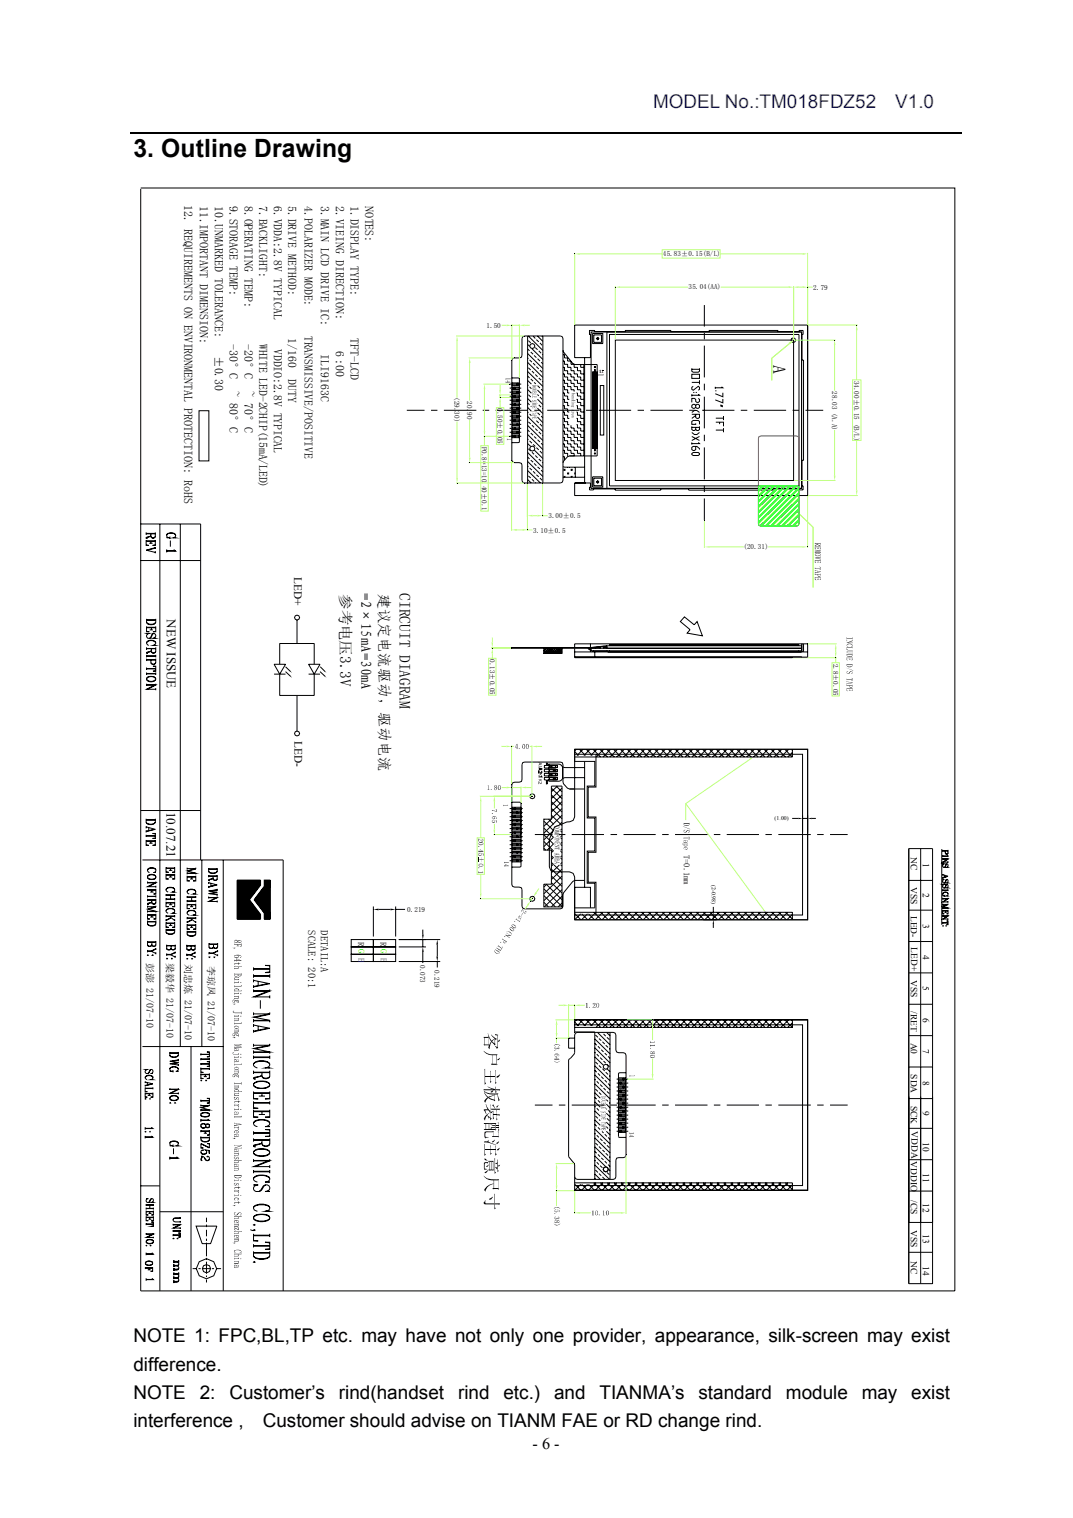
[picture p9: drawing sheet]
<svg xmlns="http://www.w3.org/2000/svg" width="210mm" height="297mm" viewBox="0 0 210 297" stroke-linecap="round" stroke-linejoin="round" font-family="sans-serif">
<defs><g id="words">
<text font-size="4.9" x="26.1" y="30.7">3. Outline Drawing</text>
<g font-size="3.7" fill="#00f">
<text x="127.8" y="21.1">MODEL No.:TM018FDZ52</text>
<text x="175.2" y="21.1">V1.0</text>
</g>
<g font-size="3.7">
<text x="26.1" y="262.7">NOTE 1: FPC,BL,TP etc. may have not only one provider, appearance, silk-screen may exist</text>
<text x="26.1" y="268.2">difference.</text>
<text x="26.1" y="273.7">NOTE</text>
<text x="39.1" y="273.7">2:</text>
<text x="44.9" y="273.7">Customer’s</text>
<text x="66.3" y="273.7">rind(handset</text>
<text x="89.6" y="273.7">rind</text>
<text x="98.5" y="273.7">etc.)</text>
<text x="108.4" y="273.7">and</text>
<text x="117.3" y="273.7">TIANMA’s</text>
<text x="136.7" y="273.7">standard</text>
<text x="153.8" y="273.7">module</text>
<text x="168.6" y="273.7">may</text>
<text x="178.3" y="273.7">exist</text>
<text x="26.1" y="279.3">interference ,</text>
<text x="51.4" y="279.3">Customer should advise on TIANM FAE or RD change rind.</text>
</g>
<text font-size="3.5" x="151.3" y="71.4" transform="rotate(90 151.3 71.4)">A</text>
<text font-size="3.2" x="104.2" y="283.6">- 6 -</text>
<g font-size="3">
<text x="66.5" y="116.3" transform="rotate(90 66.5 116.3)">参考电压3.3V</text>
<text x="78.2" y="116.1" transform="rotate(90 78.2 116.1)">CIRCUIT DIAGRAM</text>
</g>
<g font-size="2.9">
<text x="70.6" y="116.1" transform="rotate(90 70.6 116.1)">=2×15mA=30mA</text>
<text x="74.2" y="116.2" transform="rotate(90 74.2 116.2)">建议定电流驱动，驱动电流</text>
</g>
<g font-size="2.6">
<text x="32.7" y="121.1" transform="rotate(90 32.7 121.1)">NEW ISSUE</text>
<text x="32.6" y="158.9" transform="rotate(90 32.6 158.9)">10.07.21</text>
</g>
<g font-size="2.3">
<text x="36" y="40.2" transform="rotate(90 36 40.2)">12. REQUIREMENTS ON ENVIRONMENTAL PROTECTION: RoHS</text>
<text x="39.1" y="40.4" transform="rotate(90 39.1 40.4)">11.IMPORTANT DIMENSION:</text>
<text x="42" y="40.4" transform="rotate(90 42 40.4)">10.UNMARKED TOLERANCE:</text>
<text x="44.9" y="40.4" transform="rotate(90 44.9 40.4)">9.STORAGE TEMP:</text>
<text x="47.8" y="40.4" transform="rotate(90 47.8 40.4)">8.OPERATING TEMP:</text>
<text x="50.7" y="40.4" transform="rotate(90 50.7 40.4)">7.BACKLIGHT:</text>
<text x="53.6" y="40.4" transform="rotate(90 53.6 40.4)">6.VDDA:2.8V TYPICAL</text>
<text x="56.4" y="40.4" transform="rotate(90 56.4 40.4)">5.DRIVE METHOD:</text>
<text x="59.6" y="40.4" transform="rotate(90 59.6 40.4)">4.POLARIZER MODE:</text>
<text x="62.8" y="40.4" transform="rotate(90 62.8 40.4)">3.MAIN LCD DRIVE IC:</text>
<text x="65.7" y="40.4" transform="rotate(90 65.7 40.4)">2.VIEING DIRECTION:</text>
<text x="68.6" y="40.4" transform="rotate(90 68.6 40.4)">1.DISPLAY TYPE:</text>
<text x="71.5" y="40.4" transform="rotate(90 71.5 40.4)">NOTES:</text>
<text x="59.6" y="65.7" transform="rotate(90 59.6 65.7)">TRANSMISSIVE/POSITIVE</text>
<text x="42" y="69.6" transform="rotate(90 42 69.6)">±0.30</text>
<text x="44.9" y="67.2" transform="rotate(90 44.9 67.2)">-30°C</text>
<text x="47.8" y="67.2" transform="rotate(90 47.8 67.2)">-20°C</text>
<text x="50.7" y="67.2" transform="rotate(90 50.7 67.2)">WHITE LED-2CHIP(15mA/LED)</text>
<text x="53.6" y="68.3" transform="rotate(90 53.6 68.3)">VDDIO:2.8V TYPICAL</text>
<text x="56.4" y="66.1" transform="rotate(90 56.4 66.1)">1/160</text>
<text x="62.8" y="69.4" transform="rotate(90 62.8 69.4)">ILI9163C</text>
<text x="65.7" y="68.8" transform="rotate(90 65.7 68.8)">6 :00</text>
<text x="68.6" y="66.1" transform="rotate(90 68.6 66.1)">TFT-LCD</text>
<text x="44.9" y="76.6" transform="rotate(90 44.9 76.6)">~ 80°C</text>
<text x="47.8" y="76.6" transform="rotate(90 47.8 76.6)">~ 70°C</text>
<text x="56.4" y="74.3" transform="rotate(90 56.4 74.3)">DUTY</text>
</g>
<g font-size="2.2">
<text x="57.6" y="113" transform="rotate(90 57.6 113)">LED+</text>
<text x="57.6" y="144.9" transform="rotate(90 57.6 144.9)">LED-</text>
</g>
<g font-size="2.1">
<text x="60.3" y="182" transform="rotate(90 60.3 182)">SCALE: 20:1</text>
<text x="62.8" y="182.1" transform="rotate(90 62.8 182.1)">DETAIL:A</text>
</g>
<g font-size="2">
<text x="28.6" y="188.4" transform="rotate(90 28.6 188.4)">彭澎 21/07-10</text>
<text x="32.6" y="188.3" transform="rotate(90 32.6 188.3)">梁毅华 21/07-10</text>
<text x="36.2" y="188.7" transform="rotate(90 36.2 188.7)">刘忠炼 21/07-10</text>
<text x="40.7" y="189" transform="rotate(90 40.7 189)">李琼凤 21/07-10</text>
</g>
<g font-size="1.8">
<text x="178.3" y="167.6" transform="rotate(90 178.3 167.6)">NC</text>
<text x="178.3" y="173.6" transform="rotate(90 178.3 173.6)">VSS</text>
<text x="180.6" y="168.8" transform="rotate(90 180.6 168.8)">1</text>
<text x="178.3" y="179.2" transform="rotate(90 178.3 179.2)">LED-</text>
<text x="180.6" y="174.8" transform="rotate(90 180.6 174.8)">2</text>
<text x="178.3" y="185.4" transform="rotate(90 178.3 185.4)">LED+</text>
<text x="180.6" y="180.7" transform="rotate(90 180.6 180.7)">3</text>
<text x="178.3" y="191.8" transform="rotate(90 178.3 191.8)">VSS</text>
<text x="180.6" y="186.9" transform="rotate(90 180.6 186.9)">4</text>
<text x="178.3" y="197.9" transform="rotate(90 178.3 197.9)">/RET</text>
<text x="180.6" y="193" transform="rotate(90 180.6 193)">5</text>
<text x="180.6" y="199.2" transform="rotate(90 180.6 199.2)">6</text>
<text x="178.3" y="204" transform="rotate(90 178.3 204)">A0</text>
<text x="180.6" y="205.3" transform="rotate(90 180.6 205.3)">7</text>
<text x="178.3" y="210.2" transform="rotate(90 178.3 210.2)">SDA</text>
<text x="180.6" y="211.5" transform="rotate(90 180.6 211.5)">8</text>
<text x="178.3" y="216.3" transform="rotate(90 178.3 216.3)">SCK</text>
<text x="178.4" y="221.4" transform="rotate(90 178.4 221.4)">VDDA</text>
<text x="180.6" y="217.4" transform="rotate(90 180.6 217.4)">9</text>
<text x="178.3" y="227.3" transform="rotate(90 178.3 227.3)">VDDIO</text>
<text x="180.6" y="223.4" transform="rotate(90 180.6 223.4)">10</text>
<text x="180.6" y="229.6" transform="rotate(90 180.6 229.6)">11</text>
<text x="178.3" y="234.8" transform="rotate(90 178.3 234.8)">/CS</text>
<text x="180.6" y="235.4" transform="rotate(90 180.6 235.4)">12</text>
<text x="178.3" y="240.7" transform="rotate(90 178.3 240.7)">VSS</text>
<text x="180.6" y="241.6" transform="rotate(90 180.6 241.6)">13</text>
<text x="178.3" y="246.7" transform="rotate(90 178.3 246.7)">NC</text>
<text x="180.6" y="247.7" transform="rotate(90 180.6 247.7)">14</text>
</g>
<g font-size="1.7">
<text x="133.8" y="167.3" transform="rotate(90 133.8 167.3)">T=0.1mm</text>
<text x="70.1" y="184.4" transform="rotate(90 70.1 184.4)">R</text>
<text x="74.4" y="184.4" transform="rotate(90 74.4 184.4)">R</text>
</g>
<g font-size="1.7" fill="#0f0">
<text x="70.2" y="185.8" transform="rotate(90 70.2 185.8)">G</text>
<text x="74.5" y="185.8" transform="rotate(90 74.5 185.8)">G</text>
</g>
<g font-size="1.7" fill="#00f">
<text x="70.2" y="187.4" transform="rotate(90 70.2 187.4)">B</text>
<text x="74.5" y="187.4" transform="rotate(90 74.5 187.4)">B</text>
</g>
<g font-size="1.4">
<text x="129.7" y="50.1">45.83±0.15(B/L)</text>
<text x="134.8" y="56.6">35.04(AA)</text>
<text x="159.2" y="56.7">2.79</text>
<text x="95.2" y="64.2">1.50</text>
<text x="89" y="77.7" transform="rotate(90 89 77.7)">(29.30)</text>
<text x="162.9" y="76.6" transform="rotate(90 162.9 76.6)">28.03 (A.A)</text>
<text x="167.2" y="74.5" transform="rotate(90 167.2 74.5)">34.00±0.15 (B/L)</text>
<text x="91.4" y="78.5" transform="rotate(90 91.4 78.5)">20.90</text>
<text x="97.4" y="79.9" transform="rotate(90 97.4 79.9)">0.50±0.05</text>
<text x="94.3" y="87.4" transform="rotate(90 94.3 87.4)">P0.8*13=10.40±0.1</text>
<text x="107.3" y="101.4">3.00±0.5</text>
<text x="104.3" y="104.2">3.10±0.5</text>
<text x="145.5" y="107.5">(20.31)</text>
<text x="95.8" y="129" transform="rotate(90 95.8 129)">0.13±0.05</text>
<text x="163" y="129.8" transform="rotate(90 163 129.8)">2.8±0.05</text>
<text x="79.7" y="178.5">0.219</text>
<text x="82.3" y="188.9" transform="rotate(90 82.3 188.9)">0.073</text>
<text x="85" y="189.8" transform="rotate(90 85 189.8)">0.219</text>
</g>
<g font-size="1.1">
<text x="151.6" y="160.4">(1.00)</text>
<text x="139.3" y="173.2" transform="rotate(90 139.3 173.2)">(2-0.98)</text>
</g>
</g></defs>
<path d="M25.6 26h162.6" fill="none" stroke="#000" stroke-width=".25"/>
<g fill="none" stroke="#000" stroke-width=".2">
<path d="M27.5 36.8h159.4v215.8h-159.4v-215.6M38.9 80.4h2v9.8h-2zM27.5 109.7h11.8M27.5 102.5h11.8v65.8M28.6 105.7v1h.5l-.5-.1M28.6 104.2v.4M28.6 104.4h1.8M28.6 104.5h1.8M28.6 105.9h1.8M29.2 106.3h.7M29.4 104.9l-.8 .3v.1l.3 .1M29.5 105l.4 .2 .5-.2"/>
<path d="M29.5 104.8l-.8 .4 .1 .2M29.5 105.9v.4M30.4 104.2v.8l-.3 .3-.5-.1-.1-.7M30.4 105.7v1h-.5l.5-.1M30.4 107.2l-1.8 .5 1.8 .4M30.4 107.3l-1.5 .4M30.4 107.1v.3M30.4 107.8v.5M31.3 102.5v150.1M32.6 104.7a1.22 1.22 0 0 1 1.8 0M32.6 105.2h.7M32.6 107.8h1.7"/>
<path d="M32.6 107.5v.6M32.9 105.2a.5 .5 0 0 1-.2-.7 .5 .5 0 0 1 .6-.2l.7 .1a.43 .43 0 0 1 .4 .3 .43 .43 0 0 1-.3 .5h.3h-.5h.2M33.3 105v.5M33.3 105.8v1.2M34 107.5l.4 .3h-1.8M35.3 102.5v102.3M28.7 121.1v.7a1.07 1.07 0 0 0 1.8 0v-.7M28.7 121.8a1.23 1.23 0 0 0 1.8 0M28.7 122.6v1h.5l-.5-.1M28.7 125.8a1.13 1.13 0 0 1 1.8 0M28.7 132.8a1.09 1.09 0 0 1 1.8 .1 1.09 1.09 0 0 1-1.8 .1 .9 .9 0 0 1 1.4-.6l.4 .4M28.7 132.9a1.19 1.19 0 0 0 1.8 0"/>
<path d="M28.7 134h1.8l-1.6 .9M28.7 121.3h1.8M28.7 121.4h1.8M28.7 122.7h1.8M28.7 122.8h1.8M28.7 126.9h1.8M28.7 126.7v.5M28.7 128.1v.5M28.7 128.9v.4M28.7 130.6v.5M28.7 131.6v.5M28.7 133.8v.4"/>
<path d="M28.7 128.4h1.8M28.7 129.1h1.8M28.7 129.2h1.8M28.7 130.8h1.8M28.7 130.9h1.8M28.7 131.8h1.8M28.7 131.9h1.8M28.7 134h1.8M29.3 123.3h.6M29.5 127.4l-.8 .3v.1l.2 .1M29.5 129.7a.55 .55 0 0 0 1 0M29.6 127.5l.5 .3 .4-.3"/>
<path d="M29.6 127.3l-.2 .2-.5 .2v.2M29.6 122.8v.5M30.1 124l-.6 .8-.6 .1a.51 .51 0 0 1-.2-.6 .51 .51 0 0 1 .5-.3h-.5h.2M30.2 124.8l.3 .1h-.6a.5 .5 0 0 0 .6-.4 .5 .5 0 0 0-.3-.5l-.4 .1-.5 .8M30.2 126.2l-.3 .1h.6l-.3-.1 .3-.3a.97 .97 0 0 0-.9-.6 .97 .97 0 0 0-.9 .6l.4 .4M30.3 134l-1.6 .9h1.8M30.5 122.6v1h-.6l.6-.1M30.5 126.7v.8l-.4 .3a.57 .57 0 0 1-.5-.9M30.5 128.9v.8l-.4 .3-.5-.1-.1-.7M30.5 130.4h-.6h.6v.9h-.6h.6M30.5 128.1v.5M30.5 131.6v.5"/>
<path d="M30.5 133.8v.2M30.5 134.7v.4M53.6 130h2.3l-1.2 1.9zM53.6 131.9h2.3M54.7 130v-4.1h6.8v4.1M54.7 131.9v4.2h6.8v-4.2M55.9 130.5l1 .9M55.9 131.4l1 1M58.1 121.3v4.6M58.1 136.1v6.9M60.4 130h2.2l-1.1 1.9zM60.4 131.9h2.2"/>
<path d="M62.6 131.4l1 1M62.7 130.5l.9 .9M27.5 158.6h11.8M112.5 147.6h44.6v31.4h-44.6M27.9 168.3h27.5v84.3M28.6 160.2v.7a1.02 1.02 0 0 0 1 .5 1.02 1.02 0 0 0 .8-.7v-.5M28.6 160.9a1.21 1.21 0 0 0 1.8 0M28.6 164.4v1h.5l-.5-.1M28.6 161.7v.4M28.6 162.5v.4M28.6 163.3v.5M28.6 160.4h1.8"/>
<path d="M28.6 160.5h1.8M28.6 161.8l1.8 .5-1.8 .4M28.6 163.5h1.8M28.6 163.6h1.8M28.6 164.5h1.8M28.6 164.6h1.8M28.9 170.2a1.07 1.07 0 0 1 1.6 0M28.9 171.6a.98 .98 0 0 1 1.6 .1 .96 .96 0 0 1-1.6 0 .89 .89 0 0 1 .8-.6 .89 .89 0 0 1 .8 .5M28.9 171.7a1.05 1.05 0 0 0 1.6 0M28.9 172.8h1.6l-1.5 .7M28.9 177.4h1.6l-1.6 .5 1.6 .4h-1.6M28.9 178.8v1h.4h-.4"/>
<path d="M28.9 179h1.6M28.9 174.1h1.6M28.9 178.4h1.6M28.9 176.1h1.6M28.9 172.7h1.6M28.9 172.5v.4M28.9 173.9v.5M28.9 175.2v.4M28.9 175.9v.4M28.9 177.2v.4M28.9 178.1v.5M28.9 174.2h1.6"/>
<path d="M28.9 175.4h1.6M28.9 179.1h1.6M29.1 161.9v.7M29.2 165h.7M29.4 174.6h.7M29.4 179.5h.7M29.5 164.6v.4M29.6 176.6l-.7 .1v.2l.2 .1M29.7 176.6l.4 .3 .3-.1 .1-.2M29.7 176.4l-.8 .5 .1 .1M29.7 174.2v.4M29.7 179.1v.4"/>
<path d="M30.1 162.3l-1.5 .4M30.3 170.7h-.2h.4h-.2l.2-.3a.84 .84 0 0 0-.8-.7 .84 .84 0 0 0-.8 .7l.4 .3M30.4 172.8l-1.5 .7h1.6M30.4 163.2l-.5-.1h.5v1h-.5l.5-.1M30.4 164.4v1h-.5l.5-.1M30.5 173.9v1h-.4h.4M30.5 175.9v.7l-.3 .3-.4-.1-.1-.7M30.5 178.8v1h-.4h.4M30.5 172.5v.3M30.5 173.3v.4M30.5 175.2v.4M30.5 177.2v.3l-1.4 .4"/>
<path d="M30.5 178.3v.3M32.5 169.7v1h.5l-.5-.1M32.5 171v1h.5l-.5-.1M32.5 174.1a1.1 1.1 0 0 1 1.7 0M32.5 176.4v1h.5h-.5M32.5 178.2a1.12 1.12 0 0 1 1.7 0M32.5 179.3h1.7M32.5 176.7h1.7M32.5 176h1.7M32.5 169.9h1.7M32.5 171.2h1.7M32.5 175.1h1.7"/>
<path d="M32.5 175.9h1.7M32.5 174.9v.4M32.5 175.7v.5M32.5 179.1v.4M32.5 179.9v.4M32.5 176.6h1.7M33.1 177h.6M33.1 171.6h.6M33.1 170.3h.6M33.1 179.3l1.1 .8M33.4 169.9v.4M33.4 171.2v.4"/>
<path d="M33.4 175.2v.7M33.4 176.7v.3M33.4 179.6l-.9 .5M34 174.5l-.3 .1h.5l-.2-.1a.41 .41 0 0 0 .2-.5 .41 .41 0 0 0-.4-.3 1.03 1.03 0 0 0-1.3 .4l.4 .5M34 178.6l-.3 .1h.5l-.2-.1a.44 .44 0 0 0 .2-.4 .44 .44 0 0 0-.4-.4 1.07 1.07 0 0 0-1.3 .5l.4 .4M34.2 169.7v1h-.5l.5-.1M34.2 171v1h-.5l.5-.1M34.2 176.4v1h-.5h.5M34.2 174.9v.4M34.2 175.7v.5M34.2 179.1v.4M34.2 179.9v.4"/>
<path d="M36.6 170h1.7l-1.7 .4 1.7 .5h-1.7h1.7v.2M36.6 171.4v1h.5l-.5-.1M36.6 174.5a1.1 1.1 0 0 1 1.7 0M36.6 176.8v1h.5h-.5M36.6 178.6a1.11 1.11 0 0 1 1.7 0M36.6 179.6h1.7M36.6 177h1.7M36.6 176.3h1.7M36.6 175.6h1.7M36.6 169.8v.4M36.6 170.7v.4M36.6 175.3v.4"/>
<path d="M36.6 176.1v.5M36.6 179.5v.4M36.6 171.6h1.7M36.6 175.5h1.7M36.6 176.4h1.7M36.6 179.7h1.7M37.2 177.4h.6M37.2 172h.6M37.3 179.7l1 .8M37.5 171.6v.4M37.5 175.6v.7M37.5 177v.4"/>
<path d="M37.6 179.9l-1 .5M38.1 174.9h-.3h.5h-.2a.41 .41 0 0 0 .2-.5 .41 .41 0 0 0-.4-.3l-.6-.1-.4 .1a.44 .44 0 0 0-.3 .5 .44 .44 0 0 0 .4 .3M38.1 179l-.3 .1h.5l-.2-.1a.48 .48 0 0 0 .2-.6 .48 .48 0 0 0-.6-.3 .74 .74 0 0 0-1.1 .6l.4 .4M38.3 171.4v1h-.5l.5-.1M38.3 176.8v1h-.5h.5M38.3 169.8v.3l-1.4 .3M38.3 175.3v.4M38.3 176.1v.5M38.3 179.5v.4M39.5 168.3v36.5M40.8 169.9l.1 .7 .3 .2a.85 .85 0 0 0 1 0 .85 .85 0 0 0 .3-.9M40.8 170.5a1.07 1.07 0 0 0 1.7 0"/>
<path d="M40.8 175.7h1.7l-1.5 .7M40.8 170.1h1.7M40.8 171.4h1.7M40.8 171.5h1.7M40.8 171.2v.5M40.8 172.6v.4M40.8 173.4v.3M40.8 175.4v.4M40.8 172.7l1.7 .5-1.7 .4M40.8 175.6h1.7M41.2 174.3l1.3-.2-1.7 .2 1.7 .3-1.7 .3 1.7 .2M41.3 172.8v.6"/>
<path d="M41.6 171.9l-.8 .2v.2h.3M41.7 172l.4 .2 .4-.2M41.7 171.8l-.1 .1-.6 .2v.2M42.2 173.2l-1.4 .3M42.3 175.7l-1.5 .7h1.7M42.5 171.2v.8l-.3 .3-.4-.2-.1-.6M42.5 174.7l-1.3 .2M42.5 173.9v.4M42.5 174.9v.4M42.5 175.4v.3M42.5 176.2v.4M43.7 168.3v84.3"/>
<path d="M46.4 172.2h4.6v1l-2.2 2.9 2.2 2.8v1h-4.6zM46.4 172.3h4.6M46.4 172.4h4.6M46.4 172.5h4.6M46.4 172.6h4.6M46.4 172.8h4.6M46.4 172.9h4.6M46.4 173h4.6M46.4 173.1h4.6M46.4 173.2h4.5M46.4 173.4h4.4M46.4 173.5h4.4"/>
<path d="M46.4 173.6h4.3M46.4 179.8h4.6M46.4 179.6h4.6M46.4 179.5h4.6M46.4 179.4h4.6M46.4 179.3h4.6M46.4 179.2h4.6M46.4 179h4.6M46.4 178.9h4.5M46.4 178.8h4.4M46.4 178.7h4.4M46.4 178.5h4.3"/>
<path d="M46.4 177.2h3.3M46.4 177h3.1M46.4 176.9h3.1M46.4 176.8h2.9M46.4 176.7h2.9M46.4 176.6h2.7M46.4 176.4h2.7M46.4 176.3h2.6M46.4 173.8h4.1M46.4 174h4M46.4 174.1h3.9M46.4 174.2h3.8"/>
<path d="M46.4 174.3h3.7M46.4 174.5h3.6M46.4 174.6h3.5M46.4 174.7h3.4M46.4 174.8h3.3M46.4 175h3.3M46.4 175.1h3.1M46.4 175.2h3.1M46.4 175.3h2.9M46.4 175.5h2.9M46.4 175.6h2.7M46.4 175.7h2.7"/>
<path d="M46.4 175.9h2.6M46.4 178.4h4.2M46.4 178.3h4.1M46.4 178.2h4M46.4 178h3.9M46.4 177.9h3.8M46.4 177.8h3.7M46.4 177.7h3.6M46.4 177.5h3.5M46.4 177.4h3.4M46.4 177.3h3.3M46.4 173.7h4.2"/>
<path d="M46.4 176.2h2.5M46.4 176.1h2.4M46.4 176h2.5M49.7 176.1l2-2.7v-1.2h1.2v7.7h-1.2v-1.2M49.7 176.1h3.2M49.7 176.1l2 2.6M49.8 176.2h3.1M49.8 176h3.1M49.9 176.3h3M49.9 175.9h3M50 176.4h2.9M50 175.7h2.9"/>
<path d="M50.1 176.6h2.8M50.1 175.6h2.8M50.2 176.7h2.7M50.2 175.5h2.7M50.3 176.8h2.6M50.3 175.3h2.6M50.4 175.2h2.5M50.4 176.9h2.5M50.5 177h2.4M50.5 175.1h2.4M50.6 177.2h2.3M50.6 175h2.3"/>
<path d="M50.7 174.8h2.2M50.7 177.3h2.2M50.8 174.7h2.1M50.8 177.4h2.1M50.9 174.6h2M50.9 177.5h2M50.9 174.5h2M50.9 177.7h2M51 174.3h1.9M51.1 177.8h1.8M51.1 174.2h1.8M51.1 177.9h1.8"/>
<path d="M51.2 174.1h1.7M51.3 178h1.6M51.3 174h1.6M51.3 178.2h1.6M51.4 173.8h1.5M51.4 178.3h1.5M51.5 178.4h1.4M51.5 173.7h1.4M51.6 173.6h1.3M51.6 178.5h1.3M51.7 173.5h1.2M51.7 172.3h1.2"/>
<path d="M51.7 172.4h1.2M51.7 172.5h1.2M51.7 172.6h1.2M51.7 172.8h1.2M51.7 172.9h1.2M51.7 173h1.2M51.7 173.1h1.2M51.7 173.2h1.2M51.7 173.4h1.2M51.7 179.8h1.2M51.7 179.6h1.2M51.7 179.5h1.2"/>
<path d="M51.7 179.4h1.2M51.7 179.3h1.2M51.7 179.2h1.2M51.7 179h1.2M51.7 178.9h1.2M51.7 178.8h1.2M51.7 178.7h1.2M73.1 177.4v5.9M74.1 177.9h2.3M77.4 177.4v5.9M77.4 177.9h1.9M116.4 177.7h-3.9v2.3"/>
<path d="M177.8 172.3h4.7M177.8 166.1h4.7v85.1h-4.7zM177.8 178.1h4.7M180.2 166.1v85.1M184.3 166.2v14.8M184.5 168.1h1l-.9 .6M184.5 174.9a.59 .59 0 0 1 1 0M184.5 175.9h1l-.9 .6M184.5 177h1l-1 .3 1 .4h-1M184.5 178v.8h.3h-.3M184.5 174.2h1M184.5 175.3h.4"/>
<path d="M184.5 175.9h1M184.5 178.2h1M184.5 166.5h1M184.5 166.3v.3M184.5 167.4v.3M184.5 167.9v.3M184.5 171.1v.2M184.5 171.6v.3M184.5 174v.4M184.5 175.7v.3M184.5 176.8v.3M184.5 177.5v.3"/>
<path d="M184.5 179.1v.2M184.5 167.5h1M184.5 167.6h1M184.5 168h1M184.5 171.1l1 .4-1 .3M184.5 175.2h.4M184.5 177.7h1M184.6 175.2a.45 .45 0 0 1 .4-.7 .45 .45 0 0 1 .4 .7l.1 .1h-.2l.1-.1M184.8 171.2v.5M184.8 178.5h.5M184.9 175.1v.4M185 166.9l.2 .2 .3-.2"/>
<path d="M185.1 178.2v.3M185.3 169l-.3 .6a.33 .33 0 0 1-.6-.1 .33 .33 0 0 1 .4-.5h-.3l.1 .1M185.3 172.1l-.3 .6a.33 .33 0 0 1-.6-.2 .33 .33 0 0 1 .4-.4h-.3h.1M185.3 173.1l-.3 .6a.33 .33 0 0 1-.6-.2 .33 .33 0 0 1 .4-.4h-.3h.1M185.4 169.7h.1h-.2a.32 .32 0 0 0 .2-.3 .32 .32 0 0 0-.3-.3l-.4 .6M185.4 172.7l.1 .1h-.2a.33 .33 0 0 0 .3-.4 .33 .33 0 0 0-.4-.3l-.4 .7M185.4 173.7h.1h-.2a.32 .32 0 0 0 .2-.3 .32 .32 0 0 0-.3-.3l-.4 .6M185.4 171.5l-.9 .3M185.4 168.1l-.9 .6h1M185.4 175.9l-.9 .6h1M185.4 179.3l-.9 .5h1M185.5 166.3v.6l-.2 .3-.2-.1-.1-.6"/>
<path d="M185.5 178v.8h-.2h.2M185.5 179.1v.1l-1 .1h1l-.9 .5M185.5 167.4v.3M185.5 167.9v.2M185.5 168.5v.3M185.5 174v.4M185.5 175.7v.2M185.5 176.3v.3M185.5 176.8v.2l-.9 .3M185.5 177.7v.1M185.5 179.7v.3M28.9 180.1v.9l.4 .1a.84 .84 0 0 0 1 0 .84 .84 0 0 0 .2-1"/>
<path d="M28.9 180.8a1.07 1.07 0 0 0 1.6 0M28.9 184.1v.8l.3 .3a.43 .43 0 0 0 .5-.3M28.9 184.9l.3 .2 .4-.1 .1-.1M28.9 185.9v.5M28.9 180.3h1.6M28.9 180.4h1.6M28.9 184.3h1.6M28.9 184.4h1.6M28.9 186.8l.1 .1h-.1zM29.6 186.2l.9 .4M29.7 184.4l.1 .6 .4 .1 .3-.2M29.8 186.9h.2z"/>
<path d="M30.5 184.1v.8l-.1 .2h-.5l-.2-.2M30.5 185.6l-.9 .5h-.7M30.5 185.7l-.9 .5h-.7M30.5 185.5v.4M30.5 186.4v.3M32.5 180.4v1.1h.5l-.5-.1M32.5 181.8v.6a1.03 1.03 0 0 0 1.7 0v-.6M32.5 182.4a1.12 1.12 0 0 0 1.7 0M32.5 180.6h1.7M32.5 180.7h1.7M32.5 181.9h1.7M32.5 182h1.7"/>
<path d="M32.6 184.8l.1 1 .5 .1 .3-.3M32.6 185.6l.3 .2h.4l.2-.2M32.6 186.6v.4M32.6 185.1h1.7M32.6 185h1.7M32.7 187.5v.2zM33.1 181.1h.6M33.4 180.7v.4M33.4 186.8l.9 .5M33.5 185.1v.5l.1 .2h.5l.2-.2M33.6 187.5v.2zM34.2 180.4v1.1h-.5l.5-.1"/>
<path d="M34.3 184.8l-.1 1-.4 .1-.3-.3M34.3 186.4l-.9 .4h-.8M34.3 186.2v.4M34.3 187v.4M36.6 187.6h.1zM36.6 184.9v.9l.5 .1 .3-.3M36.6 185.6l.3 .3 .3-.1 .2-.2M36.6 186.8h.7l.9-.4-.9 .5h-.7M36.6 185.1h1.6M36.6 186.6v.5M36.6 180.8v1h.5h-.5M36.6 182.1v.7a1.06 1.06 0 0 0 1.7 0v-.7"/>
<path d="M36.6 182.8a1.11 1.11 0 0 0 1.7 0M36.6 180.3v.3M36.6 181h1.7M36.6 181.1h1.7M36.6 182.3h1.7M36.6 182.4h1.7M37.2 181.5h.6M37.3 186.9l.9 .4M37.4 185.1v.5l.2 .2h.4l.2-.2M37.5 187.6h.2zM37.5 181.1v.4M37.6 180l-1 .5"/>
<path d="M38.2 184.9l-.1 .9-.4 .1-.3-.3M38.2 186.2v.4M38.2 187.1v.3M38.3 180.8v1h-.5h.5M38.3 180.3v.3M40.9 187.3h.2zM40.9 184.5v.8a.48 .48 0 0 0 .4 .3 .48 .48 0 0 0 .5-.3M40.9 185.3l.4 .2h.3l.2-.2M40.9 184.7h1.7M40.9 184.8h1.7M40.9 186.3v.4M41.7 186.5l.9 .5"/>
<path d="M41.8 184.8v.5l.1 .2h.4l.3-.2M41.9 187.3h.1zM42.6 184.5v.8l-.2 .2h-.5l-.1-.2M42.6 186.1l-.9 .4h-.8M42.6 185.9v.4M42.6 186.7v.4M49.6 194h3.2l-2.9 1.1M49.6 198.4h3.2l-3.2 .6 3.2 .7h-3.2M49.6 189.5h3.2M49.6 189.7h3.2M49.6 189.3v.6M49.6 190.6v.7"/>
<path d="M49.6 191.7v.5M49.6 192.8v.5M49.6 193.6v.5M49.6 198.1v.5M49.6 199.4v.6M49.6 190.9h3.2M49.6 191h3.2M49.6 191.8l3.2 .7-3.2 .6M49.6 193.9h3.2M49.6 199.7h3.2M50.5 192v.9M50.9 195.7v1.7"/>
<path d="M52.3 192.5l-2.7 .5M52.5 194l-2.9 1.1h3.2M52.8 189l-.9-.1h.9v1.4h-.9l.9-.1M52.8 190.6v.7M52.8 193.6v.4M52.8 194.8v.5M52.8 198.1v.4l-2.7 .5M52.8 199.7v.3M68.7 183.9h4.4v1.4h-4.4zM68.7 185.3h4.4v1.4h-4.4zM68.7 186.7h4.4v1.5h-4.4zM73.1 183.9h4.3v1.4h-4.3z"/>
<path d="M73.1 185.3h4.3v1.4h-4.3zM73.1 186.7h4.3v1.5h-4.3zM78 183.9h8.1M78 185.3h5.4M78 188.2h8.1M82.7 181.9v1M82.7 183.9v1.4M82.7 186.3v2.1M85.6 184.8v2.4M85.6 188.2v1.1M177.8 190.4h4.7M177.8 184.2h4.7"/>
<path d="M177.8 196.5h4.7M184.5 181.2h.1zM184.5 180.4v.3M184.5 180.6h1M185.1 181.1v.1zM185.5 180.3l-.2-.1h.2v.7h-.2h.2M27.9 204.8h15.8M28.4 215h.2zM28.4 210.8a.99 .99 0 0 1 1.5 0M28.4 212.8v.8h.4h-.4M28.4 213.8v.9h.4l-.4-.1M28.4 211.6v.3"/>
<path d="M28.4 212.3v.3M28.4 214h1.5M28.4 211.7l1.5 .4-1.5 .4M28.4 212.9h1.5M28.4 213h1.5M28.8 211.8v.5M28.9 214.4h.6M29.2 214v.4M29.3 215h.1zM29.5 209.3l-.4 .7-.5 .1a.41 .41 0 0 1-.2-.5 .41 .41 0 0 1 .4-.3h-.4l.2 .1M29.7 210l.2 .1h-.4l.4-.2v-.3v-.2l-.4-.1-.6 .8M29.7 211.2l-.2 .1h.4l-.2-.1 .2-.3a.84 .84 0 0 0-.7-.5 .84 .84 0 0 0-.8 .5l.4 .4"/>
<path d="M29.7 212.1l-1.3 .3M29.9 213.8v.9h-.4l.4-.1M29.9 212.8v.3M33.2 213.2h1.7l-1.5 .8M33.2 214.8a1.01 1.01 0 0 1 1.7 .1 1 1 0 0 1-1.7 0 .91 .91 0 0 1 .8-.6 .91 .91 0 0 1 .9 .5M33.2 214.9a1.1 1.1 0 0 0 1.7 0M33.2 205.8v.7a.95 .95 0 0 0 1.7-.2v-.5M33.2 206.5a1.12 1.12 0 0 0 1.7 0M33.2 209.2a1.07 1.07 0 0 1 1.7 0M33.2 213.1h1.7M33.2 212.9v.4M33.2 206h1.7"/>
<path d="M33.2 206.1h1.7M33.2 209.6h.7M33.3 215.8h.1h-.2zM33.4 209.6l-.1-.1a.73 .73 0 0 1 .4-.8 .73 .73 0 0 1 .8 .1l.4 .3-.3 .5 .3 .1h-.5l.2-.1M33.9 209.4v.4M34.2 215.8h.1h-.1zM34.7 213.2l-1.5 .8h1.7M34.9 207.2v.5M34.9 208.2v.4M34.9 212.9v.3M34.9 213.8v.3M34.9 207.4l-1.7 .3 1.7 .2-1.7 .3 1.7 .2"/>
<path d="M34.9 207.5l-1.3 .2M34.9 208l-1.3 .2M37.4 204.8v47.8M39.3 211.4h.2zM39.3 208.9v.9h.5h-.5M39.3 210v1.1h.5l-.5-.1M39.3 218.1a1.34 1.34 0 0 1 1.6-.1l.1 .2a1.14 1.14 0 0 1-1.7 0v-.1a1.1 1.1 0 0 1 1.7 0M39.3 218.2a1.4 1.4 0 0 0 1.6 .1M39.3 206.3h1.7M39.3 206.1v.4M39.3 207.1v.4M39.3 208v.4"/>
<path d="M39.3 215.2v.4M39.3 216.1v.4M39.3 217v.4M39.3 218.9v.6M39.3 207.3h1.7M39.3 208.2h1.7M39.3 209.1h1.7M39.3 209.2h1.7M39.3 210.2h1.7M39.3 210.3h1.7M39.3 215.4h1.7M39.3 216.3h1.7"/>
<path d="M39.3 217.3h1.7M39.3 219.2h1.6M39.9 210.7h.6M40.2 210.3v.4M40.3 211.4h.1zM40.7 218.9l.3 .3h-1.7M41 205.9l-.5-.1h.5v1h-.5l.5-.1M41 207.8l-.5-.1h.5v1h-.5l.5-.1M41 210v1.1h-.5l.5-.1M41 215l-.5-.1h.5v1h-.5l.5-.1M41 216.3l-1.7 .4 1.7 .5h-1.7M41 207.2h-1.7"/>
<path d="M41 207.1v.4M41 208.9v.5M41 216.1v.2M41 217.2v.2M41 216.3l-1.4 .4M49.6 204.5h3.2l-3.2 .7 3.2 .6h-3.2M49.6 208.2a2.45 2.45 0 0 1 3.2 0M49.6 212.2a2.5 2.5 0 0 1 3.2 0 .77 .77 0 0 1-.8 .7l-.6 .1a1.38 1.38 0 0 1-1.8-.8 2.07 2.07 0 0 1 2.4-.6l.6 .3 .2 .3M49.6 212.4a2.47 2.47 0 0 0 3.2 0M49.6 213.6v1.4h.9l-.9-.1M49.6 215.5v1.4h.9l-.9-.1M49.6 217.1v1.5h.9l-.9-.1"/>
<path d="M49.6 219.8a2.37 2.37 0 0 1 3.2 0M49.6 200.4v.6M49.6 201.5v.6M49.6 204.3v.5M49.6 205.5v.7M49.6 206.6v.6M49.6 209.5v.6M49.6 200.6l3.2 .6-3.2 .7M49.6 205.9h3.2M49.6 206.8h3.2M49.6 206.9h3.2M49.6 209.8h3.2"/>
<path d="M49.6 209.9h3.2M49.6 213.8h3.2M49.6 214h3.2M49.6 215.8h3.2M49.6 215.9h3.2M49.6 217.4h3.2M49.6 217.5h3.2M50.5 200.8v.8M50.7 214.5h1.2M50.7 218.1h1.2M51.1 210.5l-1.5 .4v.2l.5 .1M51.3 210.6a1 1 0 0 0 1.5 0"/>
<path d="M51.3 210.3l-.4 .3-1.1 .4 .1 .2M51.3 214v.5M51.3 217.5v.6M52.3 208.9l-.4 .1h.9l-.5-.1 .5-.5a.74 .74 0 0 0-.8-.7 2.4 2.4 0 0 0-2.4 .5v.3l.3 .2 .5 .3M52.3 201.2l-2.7 .6M52.8 209.5v1.1a.86 .86 0 0 1-1.5 0v-.7M52.8 213.6v1.4h-.9l.9-.1M52.8 217.1v1.5h-.9l.9-.1M52.8 204.3v.3l-2.7 .6M52.8 205.8v.4M52.8 206.6v.6M52.8 215.5v.6"/>
<path d="M177.8 202.6h4.7M177.8 208.8h4.7M177.8 215h4.7M27.5 232.1h3.8M28.4 221.5h.2zM28.4 220.6v.5M28.4 222.3v.5M28.4 220.8h1.5M28.6 236.9v.8h.4h-.4M28.6 238v.9h.4l-.4-.1M28.6 235.6v.4M28.6 236.3v.4"/>
<path d="M28.6 239.4v.3M28.6 235.8h1.4M28.6 236.5h1.4M28.6 237.1h1.4M28.6 238.2h1.4M28.6 239.5h1.4M28.6 239.6h1.4M29.1 237.4h.5M29.1 238.6h.5M29.3 221.5h.1zM29.3 235.8v.7M29.3 237.1v.3"/>
<path d="M29.3 238.2v.4M29.6 220.6l.3 .2h-1.5M29.6 222.3l.3 .2h-1.5h1.5M29.7 234.5l-.5 .7-.4 .1-.2-.3a.41 .41 0 0 1 .4-.5h-.4l.2 .1M29.8 235.2l.2 .1h-.4a.37 .37 0 0 0 .4-.4 .37 .37 0 0 0-.5-.3l-.4 .7M30 236.9v.8h-.4h.4M30 238v.9h-.4l.4-.1M30 239.2l-.4-.1h.4v.9h-.4l.4-.1M30 235.6v.4M30 236.3v.4M31.3 237.1h12.4M33.2 223.7a1.1 1.1 0 0 1 1.7 0"/>
<path d="M33.2 226.3v.6M33.2 224.2h.7M33.2 226.6h1.6M33.4 224.2l-.2-.4a.9 .9 0 0 1 .8-.6 .9 .9 0 0 1 .9 .5l-.3 .5h.3h-.5h.2M33.9 238.7l.2-.3 1.2-.1-1.2 .1-.2 .3 .1 .2 .3 .2h1M33.9 239.7h1.4l-1.3 .6M33.9 239.6h1.4M33.9 224v.4M33.9 239.5v.3M34 224.7v1.1M34.6 226.3l.3 .3h-1.7M35.2 239.7l-1.3 .6h1.4"/>
<path d="M35.3 238.1v.4M35.3 238.9v.3M35.3 239.5v.2M38.4 239.9h4l-1.2 3.5h-1.6zM39.3 220.2a.53 .53 0 0 1 1 0M39.3 220.4l.3 .3 .6-.1M39.3 222.4a.86 .86 0 0 0 .8 1.1 .86 .86 0 0 0 .9-1.1M39.3 221.1v.5M39.3 221.3h1.7M39.3 221.4h1.7M39.3 222.6h1.7M39.3 222.7h1.7"/>
<path d="M39.3 223a1.05 1.05 0 0 0 1.7 0M39.3 223.8l1.7 .8v-.8h-.5h.5M39.3 224.6h.5h-.5v-.8l1.7 .8M39.3 225.5l.5 .3h.4l.2-.3M39.3 226.3a.86 .86 0 0 1 .9 .7l.2 .1 .5-.1 .1-.4-.3-.3h-.2h.2M39.5 226.3l-.1 .6 .2 .2-.3-.1v-.3l.3-.3M39.6 225.1h.2l-.1-.1a.48 .48 0 0 0-.3 .7 .48 .48 0 0 0 .8 .1 .41 .41 0 0 0 .3-.4 .41 .41 0 0 0-.3-.4l.8 .1v.7l-.1-.7M39.9 221.7h.6M40 226.6l.5 .5h.2l.3-.3M40.2 221.4v.3M40.3 220.2v-.2h.6a.4 .4 0 0 1-.2 .7 .39 .39 0 0 1-.4-.5 .39 .39 0 0 1 .6-.2l.1 .2M40.3 220.2l-.2-.3h-.5a.47 .47 0 0 0-.3 .4 .47 .47 0 0 0 .3 .5l.5-.1 .2-.3 .2 .2h.4l.1-.2"/>
<path d="M40.4 238.3v.8M40.4 239.6v.5M41 221.1v1h-.5h.5M49.6 239.7l.2-.1 .1 .1zM49.6 225.4a2.5 2.5 0 0 1 3.2 0 .74 .74 0 0 1-.8 .8l-.6 .1a1.73 1.73 0 0 1-1.8-.7 1.38 1.38 0 0 1 1.8-.8 1.44 1.44 0 0 1 1.4 .6M49.6 225.6a2.47 2.47 0 0 0 3.2 0M49.6 227.2h3.2l-2.9 1.1M49.6 230.6a2.42 2.42 0 0 1 3.2 0M49.6 236.3a2.64 2.64 0 0 1 3.2 0M49.6 238.2a2.45 2.45 0 0 1 3.2 0 .71 .71 0 0 1-.8 .8 2.17 2.17 0 0 1-2.4-.6 .71 .71 0 0 1 .8-.7l.5-.1a1.76 1.76 0 0 1 1.9 .6M49.6 238.4a2.6 2.6 0 0 0 3.2 0M49.6 221.7h3.2"/>
<path d="M49.6 221.4v.6M49.6 222.8v.6M49.6 226.8v.6M49.6 228.9v.7M49.6 223h3.2M49.6 223.1h3.2M49.6 227.1h3.2M49.6 229.2h3.2M49.6 229.3h3.2M51.1 223.8l-1.5 .4v.1l.5 .1M51.3 223.8a.93 .93 0 0 0 1.5 0M51.3 223.6l-.4 .2-1.1 .4 .1 .2"/>
<path d="M52 231.9l-.4 .3a1.07 1.07 0 0 1-.9 .9 1.07 1.07 0 0 1-1.1-.4l.2-.6 .7-.2h-.9h.5M52.3 220.4l-.4 .1h.9l-.5-.1 .5-.5a.69 .69 0 0 0-.8-.7 2.79 2.79 0 0 0-2.2 .2l-.2 .4a.68 .68 0 0 0 .8 .7M52.3 231.2l-.4 .1h.9l-.5-.1 .5-.4a.71 .71 0 0 0-.8-.8 2.5 2.5 0 0 0-2.4 .5v.3l.3 .3 .5 .2M52.3 233.1l.5 .1h-.9l.7-.3 .2-.3-.2-.5a.9 .9 0 0 0-1.4 .5l-.5 .6M52.3 236.9l-.4 .1h.9l-.5-.1 .3-.1 .2-.3a.68 .68 0 0 0-.8-.7 2.22 2.22 0 0 0-2.4 .5 .69 .69 0 0 0 .8 .7M52.5 227.2l-2.9 1.1h3.2M52.8 221.1l-.9-.1h.9v1.4h-.9l.9-.1M52.8 222.8v1a.82 .82 0 0 1-.8 .6 .82 .82 0 0 1-.7-.6v-.7M52.8 226.8v.4M52.8 228v.6M52.8 228.9v.7M177.8 220.8h4.7"/>
<path d="M177.8 233.1h4.7M177.8 226.9h4.7M177.8 239.2h4.7M28.4 247.1a1.07 1.07 0 0 1 1.4-.1l.1 .3a.78 .78 0 0 1-.8 .4 .78 .78 0 0 1-.7-.6 .84 .84 0 0 1 1.5 0M28.4 247.2a.9 .9 0 0 0 1.5 0M28.4 248.1h1.5M28.4 247.9v.4M28.6 243.8h.1zM28.6 242.9a1.04 1.04 0 0 1 1.4-.1 .64 .64 0 0 1-.4 .6 .64 .64 0 0 1-.7-.1l-.3-.4a.84 .84 0 0 1 1.4 0M28.6 243a.99 .99 0 0 0 1.4 0M28.6 250.4h1.4M28.6 241.3v.3"/>
<path d="M28.6 245.1v.5M28.6 250.1v.5M28.6 245.3h1.4M28.9 248.5h.6M29.2 248.1v.4M29.4 243.8h.1zM29.7 250.1l.3 .3h-1.4M29.7 245.1l.3 .3h-1.4M29.9 247.9v.9h-.4l.4-.1M29.9 241.5l-1.3 .6h1.4M30 241.3v.2h-1.4h1.4l-1.3 .6M30 242v.3"/>
<path d="M33.9 242.4h.1zM33.9 240.7v.3M33.9 241.5v.4M33.9 240.9h1.4M33.9 241.7h1.4M34 246.8h1M34 246.6v.6M34 247.4v.5M34 248.1v.6M34 249v.6M34 249.7v.6M34 250.5v.6"/>
<path d="M34 246.7l.1 .1M34 247.5l.1 .1M34 248.2l.1 .1M34 248.3h.1M34 249.2h1M34 249.1l.1 .1M34 249.8l.1 .2M34 249.9l.1 .1M34 250.6l.1 .1M34 250.7h.1M34.1 246.9h.8M34.1 247l-.1 .1"/>
<path d="M34.1 247.7l-.1 .2M34.1 248.5l-.1 .1M34.1 249.3h.8M34.1 249.3l-.1 .2M34.1 250.1l-.1 .1M34.1 250.9l-.1 .1M34.1 247h-.1M34.1 247.7l-.1 .1M34.1 249.3l-.1 .1M34.7 242.4h.1zM34.7 247l.3 .2-.1 .4-.9 .1M34.7 247.7l.3 .3-.1 .4-.9 .1"/>
<path d="M34.7 249.3l.3 .3-.1 .5h-.9M34.7 250.1l.3 .3-.1 .4-.9 .1M34.9 247.6h-.8M34.9 248.3l-.8 .1M34.9 250l-.8 .1M34.9 250.7l-.8 .1M35 246.6v.4h-1M35 247.5l-.3 .1h-.7M35 248.2l-.3 .1h-.7M35 249v.3h-1M35 249.8l-.3 .2h-.7M35 250.6l-.3 .1h-.7"/>
<path d="M35 246.7l-.1 .1 .1-.1M35 249.1l-.1 .1 .1-.1M35.3 241.3h-.4h.4v.8h-.4l.4-.1M35.3 240.2v.3M35.3 240.7v.3M37.7 248.2h.8M38.8 248.2h.5M39.7 248.2h1.4M40.4 240.6v1.3M40.4 242.4v.4M40.4 243.2v2.6M40.4 246.1v.4"/>
<path d="M40.4 246.9v2.3M40.4 249.6v.3M40.4 250.4v.6M41.5 248.2h.4M42.3 248.2h1M49 240.6l.5 .2 .4-.1-.1-.1-.2 .1 .2 .1M49.6 247l.2-.2 .1 .2zM49.6 241.4v1.4h.9l-.9-.1M49.6 244.9v.9a2.21 2.21 0 0 0 3.2 0v-.9M49.6 245.8a2.45 2.45 0 0 0 3.2 0M49.6 241.7h3.2M49.6 243.5v.6"/>
<path d="M49.6 241.8h3.2M49.6 243.7h3.2M49.6 243.8h3.2M49.6 245.1h3.2M49.6 245.2h3.2M52.8 243.2l-.9-.1h.9v1.4h-.9l.9-.1M52.8 241.4v.7M177.8 245h4.7"/>
<circle cx="58.1" cy="120.8" r=".49"/>
<circle cx="58.1" cy="143.5" r=".49"/>
<circle cx="40.4" cy="248.3" r=".81"/>
<circle cx="40.4" cy="248.3" r="1.98"/>
</g>
<g fill="#000">
<path d="M56.8 132.4l.1-.1 .2 .3zM56.8 131.4h.1l.2 .3zM63.7 132.3l.2 .3-.3-.2zM63.7 131.4l.2 .3zM73.1 177.9l1-.1v.3zM76.4 177.8l1 .1-1 .2zM82.6 182.9h.3l-.2 1zM82.7 185.3l.2 1h-.3zM85.6 183.9l.1 .9h-.3zM85.4 187.2h.3l-.1 1zM45.9 207.9h.1zM45.9 222.5h.1z"/>
<path d="M45.9 240.2l.8 .5-.8-.4z"/>
<path d="M45.6 197.8h.2l-.2 .3z" fill-rule="evenodd"/>
<path d="M45.5 195.8l.1 .3h.2l.2-.3v.3h-.4z" fill-rule="evenodd"/>
<path d="M45.8 191.7l.2 .1-.1 .1z" fill-rule="evenodd"/>
<path d="M45.8 193.9l.2 .1h-.1z" fill-rule="evenodd"/>
<path d="M45.5 185.4l.6 .1-.2 .1z" fill-rule="evenodd"/>
<path d="M45.8 188.7l.3 .2z" fill-rule="evenodd"/>
<path d="M45.5 196.4h.6l-.2 .2z" fill-rule="evenodd"/>
<path d="M45.8 184.1v.1a.36 .36 0 0 0 .4 .2 .36 .36 0 0 0 .3-.3 .35 .35 0 0 1-.3 .4 .35 .35 0 0 1-.4-.4z" fill-rule="evenodd"/>
<path d="M45.8 190.5l.1 .3a.39 .39 0 0 0 .7 0 .41 .41 0 0 1-.4 .3 .41 .41 0 0 1-.4-.2z" fill-rule="evenodd"/>
<path d="M45.8 187l.5-.2 .4 .2-.1 .2-.2-.3h-.3l-.3 .3z" fill-rule="evenodd"/>
<path d="M45.8 189.4l.2 .1 .7-.1v.1l-.9 .2z" fill-rule="evenodd"/>
<path d="M45.8 187a.45 .45 0 0 0 .4 .3 .45 .45 0 0 0 .5-.3v.2a.47 .47 0 0 1-.5 .2 .47 .47 0 0 1-.4-.4z" fill-rule="evenodd"/>
<path d="M46.7 193.7l-.1 .2z" fill-rule="evenodd"/>
<path d="M45.8 195.3h.7l.2-.1v.1l-.9 .2z" fill-rule="evenodd"/>
<path d="M45.8 199.6h.9v.1l-.9 .2z" fill-rule="evenodd"/>
<path d="M46.5 189.2l.2 .1v.2z" fill-rule="evenodd"/>
<path d="M45.9 193.5h.6l.3 .2-.1 .1-.3-.3h-.4l-.1 .2z" fill-rule="evenodd"/>
<path d="M46.5 195l.2 .1v.2z" fill-rule="evenodd"/>
<path d="M46.2 195.8v.2h.4l.1-.1 .1 .1a.32 .32 0 0 1-.4 .1 .32 .32 0 0 1-.2-.3z" fill-rule="evenodd"/>
<path d="M45.6 195.7l.2-.1 .4 .2 .2-.2 .3 .1 .1 .3-.2-.2-.4 .1-.1-.2-.1 .4v-.3l-.2-.1-.2 .2z" fill-rule="evenodd"/>
<path d="M46.7 196.1l.1 .1h-.2z" fill-rule="evenodd"/>
<path d="M46.5 199.4l.2 .1v.2z" fill-rule="evenodd"/>
<path d="M46.6 184.8l.2 .3h-.5z" fill-rule="evenodd"/>
<path d="M45.9 191.3l.9-.1v.1h-.7l-.2 .2z" fill-rule="evenodd"/>
<path d="M45.9 191.3l.1 .3 .6 .1 .2-.1v.2h-.8l-.2-.3z" fill-rule="evenodd"/>
<path d="M45.8 192l.1 .2h.8l.1-.2v.3h-.9l-.1 .2z" fill-rule="evenodd"/>
<path d="M45.8 194.2l.1 .2h.8l.1-.2v.3h-.8l-.2 .2z" fill-rule="evenodd"/>
<path d="M45.8 194.9h1v.1l-1 .1z" fill-rule="evenodd"/>
<path d="M45.8 198.6l.1 .2h.8l.1-.2v.3h-.9l-.1 .1z" fill-rule="evenodd"/>
<path d="M45.8 199.2l.2 .1h.6l.2-.1v.2l-1 .1z" fill-rule="evenodd"/>
<path d="M45.9 188.5h.8l.1-.2 .3 .3h-.3l-.1 .2v-.2l-.9 .1z" fill-rule="evenodd"/>
<path d="M45.8 184.6l.2 .1h1.2v.3v-.2h-.6l-.1 .2v-.2l-.7 .1z" fill-rule="evenodd"/>
<path d="M45.9 190.5h1.3v.3v-.2h-.6v.3v-.3l-.7 .1z" fill-rule="evenodd"/>
<path d="M46.6 184.3l.5 .1 .1-.2v.2l-.3 .1z" fill-rule="evenodd"/>
<path d="M45.8 184.1l.3-.2 .5 .2 .1-.1a.35 .35 0 0 1 .5 .2v.2l-.1-.4h-.2l-.3 .4a.41 .41 0 0 0-.3-.4 .41 .41 0 0 0-.5 .2z" fill-rule="evenodd"/>
<path d="M47.2 184.6v.6l-.3 .1 .2-.2z" fill-rule="evenodd"/>
<path d="M46.4 186.8l.5 .1 .3 .3z" fill-rule="evenodd"/>
<path d="M47 187.3l.2-.1-.1 .2z" fill-rule="evenodd"/>
<path d="M45.8 187.8l.1 .1h.3l.1-.3 .9 .4-.9-.4v.6l-.1-.2-.4 .2z" fill-rule="evenodd"/>
<path d="M46.3 187.6v.3l.9 .1h-.9z" fill-rule="evenodd"/>
<path d="M46.6 190.6l.1 .3 .2 .1 .2-.1 .1-.4v.4l-.2 .2-.4-.2z" fill-rule="evenodd"/>
<path d="M47.1 192.2l.1 .1h-.1z" fill-rule="evenodd"/>
<path d="M47 194.4h.2z" fill-rule="evenodd"/>
<path d="M45.6 198l.4 .2h1.1l.1-.2v.4v-.2h-1.4z" fill-rule="evenodd"/>
<path d="M47.1 198.8h.1l-.1 .1z" fill-rule="evenodd"/>
<path d="M45.8 189h1.4l.1 .2-1.5 .1z" fill-rule="evenodd"/>
<path d="M45.8 192.7l.1 .2h1.3v-.2l.1 .3h-1.3l-.2 .2z" fill-rule="evenodd"/>
<path d="M45.9 193.6v.2l.2 .1h1.1v-.1l.1 .2h-1.3l-.2-.3z" fill-rule="evenodd"/>
<path d="M45.6 205.9l.1 .1-.1 .1z" fill-rule="evenodd"/>
<path d="M45.5 202.3l.1 .3 .2 .1 .2-.3v.3h-.4z" fill-rule="evenodd"/>
<path d="M45.8 205.2l.2 .3z" fill-rule="evenodd"/>
<path d="M45.8 207.3l.2 .4z" fill-rule="evenodd"/>
<path d="M45.5 210.4l.1 .3h.2l.2-.3v.3h-.4z" fill-rule="evenodd"/>
<path d="M45.8 217.6l.2 .4z" fill-rule="evenodd"/>
<path d="M45.8 213.6l.2 .1-.1 .1z" fill-rule="evenodd"/>
<path d="M45.8 214.3l.2 .1-.1 .1z" fill-rule="evenodd"/>
<path d="M45.9 205.7h.1z" fill-rule="evenodd"/>
<path d="M45.9 218.1l.1 .1z" fill-rule="evenodd"/>
<path d="M45.5 202.9l.6 .1-.2 .1z" fill-rule="evenodd"/>
<path d="M45.8 215.7l.3 .2z" fill-rule="evenodd"/>
<path d="M45.8 214.7h.3l-.3 .2z" fill-rule="evenodd"/>
<path d="M45.8 205.2l.4-.1 .2 .4-.2-.2-.3-.1-.1 .1z" fill-rule="evenodd"/>
<path d="M45.8 207.3h.4l.2 .4-.3-.3-.3 .1z" fill-rule="evenodd"/>
<path d="M45.8 217.6h.5l.1 .4-.2-.3-.1-.1-.3 .1z" fill-rule="evenodd"/>
<path d="M46.4 216.3l.3 .2z" fill-rule="evenodd"/>
<path d="M45.8 200.9l.2 .3h.5l.2-.2v.1a.57 .57 0 0 1-.9-.1z" fill-rule="evenodd"/>
<path d="M45.8 201.8l.8 .1 .1-.1v.1l-.9 .2z" fill-rule="evenodd"/>
<path d="M45.8 205.6l.6-.2 .1 .1 .2-.1-.2 .2-.6 .1z" fill-rule="evenodd"/>
<path d="M45.8 207.8l.6-.2 .1 .1 .2-.1v.2h-.2l-.6 .1z" fill-rule="evenodd"/>
<path d="M45.8 208.9v.1a.54 .54 0 0 0 .9 0 .46 .46 0 0 1-.5 .4 .46 .46 0 0 1-.4-.5z" fill-rule="evenodd"/>
<path d="M45.8 209.9l.9-.1v.2l-.9 .1z" fill-rule="evenodd"/>
<path d="M45.8 212.8l.8 .1 .1-.2v.2l-.9 .1z" fill-rule="evenodd"/>
<path d="M46.7 213.4l-.1 .2z" fill-rule="evenodd"/>
<path d="M45.8 218l.6-.1 .1 .1 .2-.2-.2 .3h-.6z" fill-rule="evenodd"/>
<path d="M45.8 200.9a.5 .5 0 0 1 .6-.2 .5 .5 0 0 1 .3 .4 .5 .5 0 0 0-.4-.3 .5 .5 0 0 0-.5 .2z" fill-rule="evenodd"/>
<path d="M46.5 201.6l.2 .1v.2z" fill-rule="evenodd"/>
<path d="M46.2 202.4v.2l.5-.1 .1 .1a.3 .3 0 0 1-.4 .1 .3 .3 0 0 1-.2-.3z" fill-rule="evenodd"/>
<path d="M45.6 202.3h1l.2 .3-.2-.2-.4 .1-.1-.2-.1 .4v-.3l-.4-.1v.2z" fill-rule="evenodd"/>
<path d="M46.7 202.6l.1 .2h-.2z" fill-rule="evenodd"/>
<path d="M46.5 205.1l.3 .2-.1 .2v-.2z" fill-rule="evenodd"/>
<path d="M46.5 207.3l.2 .1v.3v-.3z" fill-rule="evenodd"/>
<path d="M45.8 208.9a.48 .48 0 0 1 .6-.2 .48 .48 0 0 1 .3 .5l-.1-.3h-.5l-.3 .1z" fill-rule="evenodd"/>
<path d="M46.5 209.6l.2 .1v.3z" fill-rule="evenodd"/>
<path d="M46.2 210.4v.2h.6a.3 .3 0 0 1-.4 .1 .3 .3 0 0 1-.2-.3z" fill-rule="evenodd"/>
<path d="M45.6 210.3l.6 .1 .2-.2 .3 .1 .1 .3-.3-.2-.3 .1-.1-.2-.1 .4v-.3h-.4v.1z" fill-rule="evenodd"/>
<path d="M46.7 210.7v.2z" fill-rule="evenodd"/>
<path d="M46.5 212.6l.2 .1v.2z" fill-rule="evenodd"/>
<path d="M45.9 213.2h.6l.3 .2-.1 .1-.1-.2h-.2h-.4l-.1 .1z" fill-rule="evenodd"/>
<path d="M45.8 214.7l.1 .3 .1 .1 .4-.4h.3v.4l-.1-.4a.52 .52 0 0 1-.8 .3z" fill-rule="evenodd"/>
<path d="M46.5 215.1l.2-.2 .1 .2z" fill-rule="evenodd"/>
<path d="M46.7 216.4v.3h-.1z" fill-rule="evenodd"/>
<path d="M46.5 217.6l.3 .1-.1 .3v-.3z" fill-rule="evenodd"/>
<path d="M45.8 201.4h1v.2l-1 .1z" fill-rule="evenodd"/>
<path d="M45.6 205.9v.3l1 .1 .2-.2v.2h-1.1z" fill-rule="evenodd"/>
<path d="M45.8 206.7l.1 .1h.8l.1-.1v.2h-.8l-.2 .2z" fill-rule="evenodd"/>
<path d="M45.8 209.5h1v.1l-1 .1z" fill-rule="evenodd"/>
<path d="M45.8 212.4h1v.2h-1z" fill-rule="evenodd"/>
<path d="M45.9 214h.7l.2-.2v.2l-.9 .1z" fill-rule="evenodd"/>
<path d="M45.9 214l.1 .2h.8v.2h-.8l-.2-.2z" fill-rule="evenodd"/>
<path d="M45.8 216l.1 .2h.8l.1-.2v.3h-.8l-.2 .2z" fill-rule="evenodd"/>
<path d="M45.8 216.9l.2 .2h.6l.2-.2v.2h-.9l-.1 .2z" fill-rule="evenodd"/>
<path d="M45.9 215.6l.8-.1 .1-.1 .3 .2h-.3l-.1 .2v-.2l-.9 .1z" fill-rule="evenodd"/>
<path d="M45.8 204.8l1.3 .2h-1.3z" fill-rule="evenodd"/>
<path d="M45.8 204.3l1.3 .1-1.3 .1z" fill-rule="evenodd"/>
<path d="M45.8 204.6l1.4-.3v.2z" fill-rule="evenodd"/>
<path d="M45.8 204.6l1.4 .2v.2l-.2-.2z" fill-rule="evenodd"/>
<path d="M47.1 206.2l.1 .1-.1 .1z" fill-rule="evenodd"/>
<path d="M47.1 206.8l.1 .1z" fill-rule="evenodd"/>
<path d="M45.8 211.8l.2 .1h1.1l.1-.1v.4v-.2h-1.3l-.1 .2z" fill-rule="evenodd"/>
<path d="M47.1 217l.1 .1-.1 .1z" fill-rule="evenodd"/>
<path d="M45.8 219.7l1.4 .3-.8-.1-.1 .2v-.2h-.5z" fill-rule="evenodd"/>
<path d="M45.8 200l.1 .2h1.3v-.2l.1 .3h-1.3l-.2 .2z" fill-rule="evenodd"/>
<path d="M45.8 208.1l.2 .2h1.1l.1-.2 .1 .3h-1.4l-.1 .2z" fill-rule="evenodd"/>
<path d="M45.9 213.3v.2l.2 .1h1.1v-.1l.1 .2h-1.3l-.2-.3z" fill-rule="evenodd"/>
<path d="M45.8 218.4l.1 .1h1.3v-.1l.1 .2h-1.4l-.1 .2z" fill-rule="evenodd"/>
<path d="M45.8 222l.2 .3z" fill-rule="evenodd"/>
<path d="M45.8 224.9l.2 .4z" fill-rule="evenodd"/>
<path d="M45.8 227.8l.2 .4z" fill-rule="evenodd"/>
<path d="M45.9 237.4l-.1 .2z" fill-rule="evenodd"/>
<path d="M45.9 225.4l.1 .1z" fill-rule="evenodd"/>
<path d="M45.9 228.3l.1 .1z" fill-rule="evenodd"/>
<path d="M45.8 221.4l.3 .3-.3-.1z" fill-rule="evenodd"/>
<path d="M45.5 222.7l.6 .1-.2 .1z" fill-rule="evenodd"/>
<path d="M45.8 232.5l.3 .2z" fill-rule="evenodd"/>
<path d="M45.8 235.4l.3 .2z" fill-rule="evenodd"/>
<path d="M45.5 235.8l.6 .1-.2 .1z" fill-rule="evenodd"/>
<path d="M45.8 238.9l.3 .4-.3-.2z" fill-rule="evenodd"/>
<path d="M45.8 226.4l.3-.1-.3 .3z" fill-rule="evenodd"/>
<path d="M45.8 231.5h.3l-.3 .2z" fill-rule="evenodd"/>
<path d="M45.8 234.5l.3 .4-.3-.2z" fill-rule="evenodd"/>
<path d="M45.8 237.3h.4l-.2 .1z" fill-rule="evenodd"/>
<path d="M45.8 222l.2-.1 .3 .1 .1 .3-.2-.2-.1-.1-.3 .1z" fill-rule="evenodd"/>
<path d="M45.8 224.9h.5l.1 .4-.2-.3-.1-.1-.3 .1z" fill-rule="evenodd"/>
<path d="M45.8 227.8h.5l.1 .4-.2-.3-.1-.1-.3 .2z" fill-rule="evenodd"/>
<path d="M46.5 220.7l.2 .2z" fill-rule="evenodd"/>
<path d="M45.8 227.4l.2 .1 .7-.1v.1l-.9 .1z" fill-rule="evenodd"/>
<path d="M46.4 233.1l.3 .2z" fill-rule="evenodd"/>
<path d="M45.8 238.3l.2 .2 .7-.2v.2l-.9 .1z" fill-rule="evenodd"/>
<path d="M45.8 221.4l.5-.2v.5l.4-.2v.1l-.4 .2v-.5l-.4 .2z" fill-rule="evenodd"/>
<path d="M45.8 222.4l.6-.2v.1h.3v-.1v.2h-.2l-.6 .1z" fill-rule="evenodd"/>
<path d="M45.8 225.3l.6-.1 .1 .1 .2-.2-.2 .3h-.6z" fill-rule="evenodd"/>
<path d="M45.8 226h.7l.2-.1v.1l-.9 .2z" fill-rule="evenodd"/>
<path d="M45.8 228.2l.9-.1v.1l-.2 .1-.6 .1z" fill-rule="evenodd"/>
<path d="M45.8 228.9h.8l.1-.1v.2h-.7l-.2 .1z" fill-rule="evenodd"/>
<path d="M45.8 238.9l.5-.2v.5l.4-.2v.2l-.4 .1v-.5l-.4 .3z" fill-rule="evenodd"/>
<path d="M45.8 239.8l.8 .1 .1-.1v.1l-.9 .2z" fill-rule="evenodd"/>
<path d="M46.7 220.8l.1 .2-.2 .1z" fill-rule="evenodd"/>
<path d="M46.3 221.2l.5 .2-.1 .2-.1-.2z" fill-rule="evenodd"/>
<path d="M46.5 222h.2v.3v-.2z" fill-rule="evenodd"/>
<path d="M46.5 224.9l.3 .1-.1 .3v-.3z" fill-rule="evenodd"/>
<path d="M46.5 225.7l.2 .1v.2z" fill-rule="evenodd"/>
<path d="M45.8 226.4l.1 .3 .1 .1 .4-.4h.3l.1 .3-.1-.2-.3-.1-.3 .5-.3-.2z" fill-rule="evenodd"/>
<path d="M46.5 226.8l.2-.2 .1 .2z" fill-rule="evenodd"/>
<path d="M46.5 227.2l.2 .1v.2z" fill-rule="evenodd"/>
<path d="M46.5 227.8l.3 .2-.1 .2z" fill-rule="evenodd"/>
<path d="M46.5 228.6l.3 .2-.1 .2z" fill-rule="evenodd"/>
<path d="M45.8 231.6l.1 .3h.1l.3-.3a.24 .24 0 0 1 .4-.1 .24 .24 0 0 1 0 .4v-.3h-.3l-.3 .4-.3-.2z" fill-rule="evenodd"/>
<path d="M46.5 231.9l.2-.2 .1 .2z" fill-rule="evenodd"/>
<path d="M46.7 233.2l.1 .1-.2 .2z" fill-rule="evenodd"/>
<path d="M45.8 234.5l.5-.1h.3l.1 .3a.5 .5 0 0 0-.8 0z" fill-rule="evenodd"/>
<path d="M46.5 234.8l.2-.1 .1-.2-.1 .3-.2 .1z" fill-rule="evenodd"/>
<path d="M46.5 238.1l.2 .1v.3z" fill-rule="evenodd"/>
<path d="M46.3 238.7l.5 .3-.1 .2-.1-.3z" fill-rule="evenodd"/>
<path d="M46.5 239.6l.2 .1v.2z" fill-rule="evenodd"/>
<path d="M45.8 220.4l.2 .2h.6l.2-.2v.3h-.9l-.1 .1z" fill-rule="evenodd"/>
<path d="M45.8 225.6h1v.1l-1 .1z" fill-rule="evenodd"/>
<path d="M45.8 228.5h1v.1l-1 .1z" fill-rule="evenodd"/>
<path d="M45.8 230.8l.1 .1h.8l.1-.1v.2h-.8l-.2 .2z" fill-rule="evenodd"/>
<path d="M45.8 232.9l.1 .1h.8l.1-.1v.2h-.9l-.1 .2z" fill-rule="evenodd"/>
<path d="M45.8 233.7l.1 .2h.8l.1-.2v.2h-.9l-.1 .2z" fill-rule="evenodd"/>
<path d="M45.8 239.4h1v.2l-1 .1z" fill-rule="evenodd"/>
<path d="M45.9 232.4l.8-.1 .1-.1 .3 .2h-.3l-.1 .3v-.3l-.9 .1z" fill-rule="evenodd"/>
<path d="M45.9 235.3l.8-.1 .1-.1 .3 .2h-.3l-.1 .3v-.3l-.9 .1z" fill-rule="evenodd"/>
<path d="M45.8 224l.1 .2h1.2l-1.3 .1z" fill-rule="evenodd"/>
<path d="M45.9 230h1.3v.2l-1.3-.1z" fill-rule="evenodd"/>
<path d="M47.2 237.5v.2z" fill-rule="evenodd"/>
<path d="M45.8 224.6l1.4-.6v.2z" fill-rule="evenodd"/>
<path d="M45.8 224.6l1.4-.1v.2z" fill-rule="evenodd"/>
<path d="M45.8 229.9a.73 .73 0 0 0 .7 .6 .73 .73 0 0 0 .7-.6v.3a.82 .82 0 0 1-1.4 0z" fill-rule="evenodd"/>
<path d="M47 231h.2z" fill-rule="evenodd"/>
<path d="M47 233.9h.2z" fill-rule="evenodd"/>
<path d="M46.9 237.8l.2-.1 .1 .1z" fill-rule="evenodd"/>
<path d="M45.8 237.4a.38 .38 0 0 0 .4 .4 .38 .38 0 0 0 .4-.4l.5-.1 .1 .3-.3-.3-.2 .2a.49 .49 0 0 1-.4 .3 .49 .49 0 0 1-.5-.2z" fill-rule="evenodd"/>
<path d="M45.8 220.1h.5l.1-.2v.2l.9-.1-1.4 .3z" fill-rule="evenodd"/>
<path d="M45.8 227h1.4l.1 .2h-1.5z" fill-rule="evenodd"/>
<path d="M45.8 238h1.4l.1 .1-1.5 .1z" fill-rule="evenodd"/>
<path d="M45.8 247.6l.2 .3z" fill-rule="evenodd"/>
<path d="M45.9 248l.1 .1z" fill-rule="evenodd"/>
<path d="M45.8 241.8l.3 .4-.3-.2z" fill-rule="evenodd"/>
<path d="M45.5 243.1l.6 .1-.2 .1z" fill-rule="evenodd"/>
<path d="M45.8 240.2l.1 .3 .2 .2h-.3z" fill-rule="evenodd"/>
<path d="M45.8 244.8l.1 .2 .3 .2-.3-.1z" fill-rule="evenodd"/>
<path d="M45.8 247.6h.5l.1 .3-.2-.3-.4 .1z" fill-rule="evenodd"/>
<path d="M45.8 241.3l.6 .1 .3-.2v.2l-.9 .1z" fill-rule="evenodd"/>
<path d="M45.8 245.7l.6 .1 .3-.2v.2l-.9 .1z" fill-rule="evenodd"/>
<path d="M45.8 241.8l.5-.1v.4l.4-.1v.1l-.4 .1v-.4h-.3l-.1 .2z" fill-rule="evenodd"/>
<path d="M45.8 242.7l.7 .1 .2-.1v.2l-.9 .1z" fill-rule="evenodd"/>
<path d="M45.8 247.1l.8 .1 .1-.1v.1l-.9 .2z" fill-rule="evenodd"/>
<path d="M45.8 247.9l.6-.1 .1 .1 .2-.1v.1l-.2 .1-.6 .1z" fill-rule="evenodd"/>
<path d="M46.4 240.2h.4v.5l-.1-.3z" fill-rule="evenodd"/>
<path d="M46.5 241l.2 .2v.2z" fill-rule="evenodd"/>
<path d="M46.3 241.7h.3l.1 .4z" fill-rule="evenodd"/>
<path d="M46.5 242.5l.2 .1v.3z" fill-rule="evenodd"/>
<path d="M46.5 245.4l.3 .2-.1 .2z" fill-rule="evenodd"/>
<path d="M46.5 246.9l.2 .1v.2z" fill-rule="evenodd"/>
<path d="M46.5 247.5l.2 .1v.3z" fill-rule="evenodd"/>
<path d="M45.8 242.3h1v.2l-1 .1z" fill-rule="evenodd"/>
<path d="M45.8 246.1l.2 .2h.6l.2-.2v.3h-.9l-.1 .1z" fill-rule="evenodd"/>
<path d="M45.8 246.7h1v.2l-1 .1z" fill-rule="evenodd"/>
<path d="M45.8 244.8a1.14 1.14 0 0 1 1.4 .1v.1v-.1a.87 .87 0 0 0-1.3 0z" fill-rule="evenodd"/>
<path d="M46.9 245.1l.3-.2v.2z" fill-rule="evenodd"/>
<path d="M47 246.3h.2z" fill-rule="evenodd"/>
<path d="M45.8 240.9l.2 .1 1.2-.1 .1 .1-1.5 .1z" fill-rule="evenodd"/>
<path d="M45.8 245.3h1.4l.1 .1-1.5 .1z" fill-rule="evenodd"/>
</g>
<path d="M146.7 148.4l.9-.4-.7 .7z" fill="#bfff7e"/>
<path d="M146.8 148.5l-12.6 8.7v3.3" fill="none" stroke="#bfff7e" stroke-width=".2"/>
<path d="M157.1 159.5v3.4M158.1 159.5v3.4M137.4 179h2.8M137.6 180h2.6M139.6 177.5v.7M139.6 179v1M155 160.1h1.3M157.1 160.1h1M158.9 160.1h.8M139.6 180.8v.8" fill="none" stroke="#000" stroke-width=".2"/>
<g fill="#000">
<path d="M133.8 162.5v.2zM133.9 164.9l.1 .1zM134.9 162.6v.2zM139.5 178.2h.2l-.1 .8zM156.3 160l.8 .1-.8 .2zM158.1 160.1l.8-.1v.3zM139.6 180l.1 .8h-.2z"/>
<path d="M133.6 161.7l1.5 .5z" fill-rule="evenodd"/>
<path d="M133.8 164.5l.1 .3z" fill-rule="evenodd"/>
<path d="M133.9 165.2h.1l-.2 .1z" fill-rule="evenodd"/>
<path d="M133.8 165.9l.2 .3z" fill-rule="evenodd"/>
<path d="M133.8 162.4h.3z" fill-rule="evenodd"/>
<path d="M133.8 164.4l.4 .1v.3l-.1-.3h-.1l-.2 .1z" fill-rule="evenodd"/>
<path d="M133.8 164.8h.7v-.1l-.1 .2-.6 .1z" fill-rule="evenodd"/>
<path d="M133.8 165.3l.1 .2h.5l.1-.1v.1l-.5 .1z" fill-rule="evenodd"/>
<path d="M133.9 165.8h.3v.4l.3-.2v.1l-.3 .2v-.5l-.4 .3z" fill-rule="evenodd"/>
<path d="M134.3 164.4l.2 .1v.3z" fill-rule="evenodd"/>
<path d="M134.3 165.2l.2 .1v.2z" fill-rule="evenodd"/>
<path d="M133.6 165h1v.2l-1 .1z" fill-rule="evenodd"/>
<path d="M134.2 165.8l.4 .1-.1 .2z" fill-rule="evenodd"/>
<path d="M133.8 161h1.1v.2h-1.1z" fill-rule="evenodd"/>
<path d="M133.8 163.9h1.1v.2l-1-.1-.1 .1z" fill-rule="evenodd"/>
<path d="M133.8 161a.58 .58 0 0 0 .6 .5 .58 .58 0 0 0 .5-.5 .57 .57 0 0 1-.5 .6 .57 .57 0 0 1-.6-.6z" fill-rule="evenodd"/>
<path d="M134.7 162.9h.2z" fill-rule="evenodd"/>
<path d="M133.8 162.6l.1 .2h.3a.37 .37 0 0 1 .4-.4 .37 .37 0 0 1 .3 .4 .29 .29 0 0 0-.3-.3 .29 .29 0 0 0-.2 .3 .31 .31 0 0 1-.4 .1 .31 .31 0 0 1-.2-.3z" fill-rule="evenodd"/>
<path d="M134.7 163.7l.2 .1v.5v-.5z" fill-rule="evenodd"/>
<path d="M134.9 163.9v.4h-.2l.2-.1z" fill-rule="evenodd"/>
</g>
<path d="M149.6 178.5l.3-.2 .4 .9z" fill="#bfff7e"/>
<path d="M117.9 72.5l.2 .1z" fill="#000"/>
<path d="M134.2 157.2l15.5 21.2" fill="none" stroke="#bfff7e" stroke-width=".2"/>
<g fill="none" stroke="#000" stroke-width=".2">
<path d="M137.8 59.7v4.2M99.7 75.2h2.3M99.7 75.9h2.3M99.7 76.8h2.3M99.7 77.5h2.3M99.7 78.3h2.3M99.7 79.1h2.3M99.7 79.9h2.3M100.2 74h1.3l.1 .1v12.3l-.1 .2h-1.3M100.2 75.7h1.4v.5h-1.4M100.2 76.5h1.4v.5h-1.4M100.2 77.3h1.4v.5h-1.4"/>
<path d="M100.2 78.1h1.4v.4h-1.4M100.2 78.8h1.4v.5h-1.4M100.2 79.7h1.4v.4h-1.4M100.2 75.4h1.4M100.2 74.9h1.4M100.6 75.8h.2v.3h-.2zM100.6 77.4h.2v.2h-.2zM100.6 79l.3 .1-.3 .1zM101.1 75.1l.1-.1 .2 .2-.2 .1zM101.1 76.6l.3 .2-.3 .1zM101.1 78.2l.3 .1-.2 .2zM101.1 79.8l.3 .1-.2 .1z"/>
<path d="M102.3 65.9l.3-.2h7.1l.3 .2 .2 .3v27.8l-.2 .4-.3 .1h-7.1l-.3-.1-.1-.4-.2-3.3-.4-.2h-.9l-.4-.1-.1-.4v-4.5l.1-.1-.1-.2v-.5l.1-.1-.1-.1v-.5l.1-.2-.1-.1v-.5l.1-.2-.1-.1v-.5l.1-.2-.1-.1v-.5l.1-.2-.1-.1v-.5l.1-.1-.1-.2v-.5l.1-.1-.1-.1v-.6l.1-.1-.1-.1v-.5l.1-.2-.1-.1v-.5l.1-.2-.1-.1v-.5l.1-.1-.1-.2v-.5l.1-.2-.1-.1v-.5l.1-.1-.1-.2v-4.5l.1-.4 1.7-.2 .2-3.7zM103.3 67.4l.4 .4M103.3 69.2l2.9 2.9M103.3 70.9l2.9 3M103.3 72.7l2.9 2.9M103.3 74.4l.7 .8M103.3 76.2l.7 .7M103.3 78l.7 .7M103.3 79.7l.7 .8M103.3 68.3l.3 .3M103.3 70l.1 .2M103.3 73.6l.3 .4"/>
<path d="M103.3 75.3l.1 .2M103.3 78.8l.3 .4M103.3 65.7v28.8M103.4 65.7l2.8 2.9M103.4 66.7l.5 .4M103.4 72l.5 .4M103.4 77.2l.5 .5M103.6 70.4l.5 .5M103.6 75.7l.4 .4M103.8 67.4l.4-.2 .3 .2 .2 .3-.2 .4-.3 .1-.4-.1-.1-.4zM103.9 68.9l.4 .4M103.9 74.1l.4 .5"/>
<path d="M103.9 79.5l.1 .1M104.1 68.2l2.1 2.1M104.1 72.6l.4 .4M104.3 65.8l.5 .4M104.3 71.1l.5 .4M104.5 69.6l.5 .4M104.5 74.8l.4 .3M104.8 68l.4 .4M104.8 73.3l.4 .4M105 66.5l.4 .4M105 71.7l.4 .5M105.2 65.7l1 1.1"/>
<path d="M105.2 76.3l1 1.1M105.2 78.1l1 1.1M105.2 79.9l1 1M105.2 77.2l.2 .3M105.2 79h.1M105.2 70.2l.5 .5M105.2 75.5l.5 .4M105.4 68.6l.5 .5M105.4 74l.5 .4M105.4 79.2l.5 .5M105.7 67.1l.4 .5M105.7 72.4l.4 .4"/>
<path d="M105.7 77.7l.4 .4M105.9 70.9l.3 .3M105.9 76.1l.3 .4M106 65.7l.2 .2M106.1 69.3l.1 .1M106.1 74.6l.1 .1M106.1 79.9l.1 .1M106.2 65.7v28.8M110.2 68.6l1.9 2.6 .4 .1h4.4v17.9h-5.5M110.2 70.7h.3v.6h.6v.6h.6v.6h.7v.7h.6v.6h.6v.6h.7M110.2 71.9h.3v.6h.6v.7h.6v.6h.7v.6h.6v.6h.6v.6h.7M110.2 73.2h.3v.6h.6v.6h.6v.6h.7v.6h.6v.7h.6v.6h.7"/>
<path d="M110.2 74.4h.3v.6h.6v.6h.6v.7h.7v.3M110.2 69.4h.3v.6h.6v.7h.6v.6h.6M110.2 75.6h.3v.7h.6v.6h.3M110.2 76.9h.3v.6h.6v.6h.3M110.2 78.1h.3v.6h.6v.7h.3M110.2 79.4h.3v.6h.6v.6h.3M112.4 71.3v.6h.6v.6h.6v.7h.7M112.5 63.6h45.6v33.4h-45.6v-2.5h3v.8h-.1v.6h.8v-.2h4.2v.2h8.9v-.2h5.5v.2h16.4v-.2h5.2v.2h.8v-.8h-.3v-5h.3v-19.6h-.3v-5.1h.3v-.7h-.8v.2h-4.2v-.2h-13.4v.2h-7.5v-.2h-8.9v.2h-6v-.2h-1v.7h.1v4.6h-3zM112.8 76.9h.2v.6h.6v.6h.7M112.8 78.1h.2v.6h.6v.7h.7M112.8 79.4h.2v.6h.6v.6h.7M113.6 71.3v.6h.7"/>
<path d="M114.3 71.3v17.9M114.4 70v24.5M115.7 65h41.2v30.6h-41.2zM116 72.8l.9 .1h-.9l.3-.1 .1-.5h.1v.5M116 65.3h2v1.9h-2zM116 73.1l.9 .1h-.9l.3-.1M116 73.2h.9v.1h-.9v-.1h.3M116 73.4h.9v.1h-.9v-.1h.3M116 73.5l.9 .1h-.9l.3-.1M116 73.6h.9v.1h-.9v-.1h.3M116 73.8h.9v.1h-.9v-.1h.3M116 73.9l.9 .1h-.9l.3-.1"/>
<path d="M116 74h.9v.1h-.9v-.1h.3M116 74.2h.9v.1h-.9v-.1h.3M116 74.3l.9 .1h-.9l.3-.1M116 74.4h.9v.2h-.9v-.2h.3M116 74.6h.9v.1h-.9v-.1h.3M116 74.7l.9 .1h-.9l.3-.1M116 74.9h.9v.1h-.9v-.1h.3M116 75h.9v.1h-.9v-.1h.3M116 75.2h.9h-.9h.3M116 75.3h.9v.1h-.9v-.1h.3M116 75.4l.9 .1h-.9l.3-.1M116 75.5h.9v.1h-.9v-.1h.3"/>
<path d="M116 75.7h.9v.1h-.9v-.1h.3M116 75.8l.9 .1h-.9l.3-.1M116 75.9h.9v.2h-.9v-.2h.3M116 76.1h.9v.1h-.9v-.1h.3M116 76.3h.9h-.9h.3M116 76.4h.9v.1h-.9v-.1h.3M116 76.5h.9v.1h-.9v-.1h.3M116 76.7l.9 .1h-.9l.3-.1M116 76.8h.9v.1h-.9v-.1h.3M116 76.9h.9v.1h-.9v-.1h.3M116 77.1l.9 .1h-.9l.3-.1M116 77.2h.9v.1h-.9v-.1h.3"/>
<path d="M116 77.3h.9v.2h-.9v-.2h.3M116 77.5l.9 .1h-.9l.3-.1M116 77.6h.9v.1h-.9v-.1h.3M116 77.8h.9h-.9h.3M116 77.9l.9 .1h-.9l.3-.1M116 78h.9v.1h-.9v-.1h.3M116 78.2l.9 .1h-.9l.3-.1M116 78.3h.9v.1h-.9v-.1h.3M116 78.4h.9v.1h-.9v-.1h.3M116 78.6l.9 .1h-.9l.3-.1M116 78.7h.9v.1h-.9v-.1h.3M116 78.8h.9v.2h-.9v-.2h.3"/>
<path d="M116 79l.9 .1h-.9l.3-.1M116 79.1h.9v.1h-.9v-.1h.3M116 79.3h.9v.1h-.9v-.1h.3M116 79.4l.9 .1h-.9l.3-.1M116 79.5h.9v.2h-.9v-.2h.3M116 79.7h.9v.1h-.9v-.1h.3M116 79.8l.9 .1h-.9l.3-.1M116 79.9h.9v.2h-.9v-.2h.3M116.2 65.5h1.5v1.5h-1.5zM116.3 71.7h.2v.2h-.2zM116.9 66.2l.2 .1M116.9 66.3v.2h.2v-.2"/>
<path d="M116.9 66.2h-.2v.1h.2M116.9 66.2v-.2h.2v.2M117.1 66.2l-.2 .1M117.1 66.2h.1v.1h-.1M117.5 75.4h.7v9.7h-.7zM118.8 65v30.6M118.9 65h38v30.6h-38M119.3 65.4h37.1v29.7h-37.1zM120.4 66.5h34.9v27.5h-34.9zM137.8 65.2v1.2M137.8 67.6v6.3M137.8 75.1v1.3"/>
<path d="M137.8 77.6v6.2M154.9 66.2l.4-.1 .3 .1 .1 .4-.1 .3-.3 .1-.4-.1-.1-.3zM158.1 63.6v16.7M79.6 80.3h3.5M84.3 80.3h1.3M86.9 80.3h6.3M94.5 80.3h1.2M97 80.3h6.3M99.7 80.7h2.3M99.7 81.4h2.3M99.7 82.2h2.3M99.7 83h2.3"/>
<path d="M99.7 83.8h2.3M99.7 84.6h2.3M99.7 85.4h2.3M100.2 80.4h1.4v.5h-1.4M100.2 81.2h1.4v.5h-1.4M100.2 82h1.4v.5h-1.4M100.2 82.8h1.4v.4h-1.4M100.2 83.6h1.4v.5h-1.4M100.2 84.3h1.4v.5h-1.4M100.2 85.1h1.4v.5h-1.4M100.6 80.5h.2v.3h-.2zM100.6 82.1h.2v.3h-.2z"/>
<path d="M100.6 83.7l.3 .1-.2 .2zM100.6 85.3l.1-.1 .2 .2-.2 .1zM101.1 81.3l.3 .1-.3 .2zM101.1 82.9l.3 .1-.3 .1zM101.1 84.5l.3 .1-.2 .1zM103.3 81.5l2.9 2.9M103.3 83.2l2.9 3M103.3 85l2.9 3M103.3 86.8l.6 .6M103.3 88.5l2.9 3M103.3 90.3l2.9 2.9M103.3 92.1l2.4 2.4"/>
<path d="M103.3 93.8l.6 .7M103.3 80.6l.1 .2M103.3 84.1l.3 .4M103.3 85.9l.1 .1M103.3 89.4l.3 .4M103.3 91.2l.1 .2M103.4 82.5l.5 .5M103.4 87.8l.5 .5M103.4 93.1l.5 .4M103.6 81l.4 .3M103.6 86.3l.5 .4M103.6 91.6l.5 .4"/>
<path d="M103.8 87.4l.4-.1 .3 .1 .2 .4-.2 .3-.3 .2-.4-.2-.1-.3zM103.9 84.7l.4 .5M103.9 90l.4 .4M104.1 83.2l.4 .4M104.1 88.5l.4 .4M104.1 93.8l.4 .4M104.3 87l.5 .4M104.3 92.2l.5 .5M104.5 85.4l.5 .4M104.5 90.7l.5 .4M104.6 88.1l1.6 1.6M104.6 80.3h1.2"/>
<path d="M104.8 83.9l.4 .4M104.8 89.1l.4 .5M104.8 94.4v.1M105 82.3l.4 .5M105 87.6l.4 .4M105 92.9l.4 .4M105.2 81.6l1 1.1M105.2 80.8l.5 .4M105.2 86l.5 .5M105.2 91.4l.5 .4M105.4 84.5l.5 .5M105.4 89.8l.5 .4"/>
<path d="M105.7 83l.4 .4M105.7 88.3l.4 .4M105.7 93.5l.4 .5M105.9 81.4l.3 .4M105.9 86.7l.3 .4M105.9 92l.3 .4M106.1 85.2l.1 .1M106.1 90.4l.1 .2M107.1 80.3h6.3M110.2 91.3l.3 .1h3.9M110.2 83.1h.3v.7h.6v.5h.6v.7h.7v.6h.6v.6h.6v.7h.7M110.2 84.3h.3v.7h.6v.6h.6v.6h.7v.7h.6v.6h.6v.6h.7"/>
<path d="M110.2 85.6h.3v.6h.6v.7h.6v.6h.7v.6h.6v.6h.6v.5M110.2 86.9h.3v.6h.6v.6h.6v.6h.7v.5M110.2 80.6h.3v.7h.6v.6h.3M110.2 81.9h.3v.6h.6v.6h.3M110.2 88.1h.3v.6h.6v.7M110.2 89.4h.3l.1 .6M110.3 91.8l.3 .3M110.3 93.2l.2 .2M110.6 91.8l-.3 .3M110.6 93.2l-.2 .2M111 92.5l.4 .3M111.4 92.5l-.4 .3"/>
<path d="M111.7 91.8l.3 .3M111.7 93.2l.2 .2M111.7 83.2v.6h.7v.5h.6v.7h.6v.6h.7M112 91.8l-.3 .3M112 93.2l-.2 .2M112.4 92.5l.2 .1M112.5 89.2h-1.1l-.4 .2-.7 .9-.1 .3M112.6 92.7l-.2 .1M112.6 91.4v2M112.8 80.6h.2v.7h.6v.6h.7M112.8 81.9h.2v.6h.6v.6h.7M112.8 83.1h.2v.7h.6v.5h.7"/>
<path d="M114.4 93.4h-3.9l-.3 .1M114.7 80.3h1.3M116 93.3h2v2h-2zM116 80.1l.9 .1h-.9l.3-.1M116 80.2l.9 .1h-.9l.3-.1M116 80.4h.9v.1h-.9v-.1h.3M116 80.5l.9 .1h-.9l.3-.1M116 80.6h.9v.1h-.9v-.1h.3M116 80.8h.9v.1h-.9v-.1h.3M116 80.9l.9 .1h-.9l.3-.1M116 81h.9v.2h-.9v-.2h.3M116 81.2h.9v.1h-.9v-.1h.3"/>
<path d="M116 81.3l.9 .1h-.9l.3-.1M116 81.4h.9v.2h-.9v-.2h.3M116 81.6h.9v.1h-.9v-.1h.3M116 81.7l.9 .1h-.9l.3-.1M116 81.9h.9v.1h-.9v-.1h.3M116 82h.9v.1h-.9v-.1h.3M116 82.2h.9h-.9h.3M116 82.3h.9v.1h-.9v-.1h.3M116 82.4h.9v.1h-.9v-.1h.3M116 82.6l.9 .1h-.9l.3-.1M116 82.7h.9v.1h-.9v-.1h.3M116 82.8l.9 .1h-.9l.3-.1"/>
<path d="M116 83l.9 .1h-.9l.3-.1M116 83.1h.9v.1h-.9v-.1h.3M116 83.2l.9 .1h-.9l.3-.1M116 83.4h.9v.1h-.9v-.1h.3M116 83.5h.9v.1h-.9v-.1h.3M116 83.7l.9 .1h-.9l.3-.1M116 83.8h.9v.1h-.9v-.1h.3M116 83.9h.9v.2h-.9v-.2h.3M116 84.1l.9 .1h-.9l.3-.1M116 84.2h.9v.1h-.9v-.1h.3M116 84.3h.9v.2h-.9v-.2h.3M116 84.5l.9 .1h-.9l.3-.1"/>
<path d="M116 84.6h.9v.1h-.9v-.1h.3M116 84.8h.9v.1h-.9v-.1h.3M116 84.9l.9 .1h-.9l.3-.1M116 85h.9v.1h-.9v-.1h.3M116 85.2l.9 .1h-.9l.3-.1M116 85.3l.9 .1h-.9l.3-.1M116 85.4h.9v.2h-.9v-.2h.3M116 85.6l.9 .1h-.9l.3-.1M116 85.7h.9v.1h-.9v-.1h.3M116 85.9h.9v.1h-.9v-.1h.3M116 86l.9 .1h-.9l.3-.1M116 86.1h.9v.1h-.9v-.1h.3"/>
<path d="M116 86.3h.9v.1h-.9v-.1h.3M116 86.4l.9 .1h-.9l.3-.1M116 86.5h.9v.2h-.9v-.2h.3M116 86.7h.9v.1h-.9v-.1h.3M116 86.8l.9 .1h-.9l.3-.1M116 87h.9v.1h-.9v-.1h.3M116 87.1h.9v.1h-.9v-.1h.3M116 87.2l.9 .1h-.9l.3-.1M116 87.4h.9v.1h-.9v-.1h.3M116 87.7h.9h-.9h.3M116.2 93.6h1.5v1.4h-1.5zM116.3 88.6h.2v.2h-.2z"/>
<path d="M116.4 87.7v.5h.1v-.5M116.9 94.3v-.2h.2v.2M116.9 94.4v.2h.2v-.2M116.9 94.3h-.2l.2 .1M116.9 94.3l.2 .1M117.1 94.3h.1l-.1 .1M117.1 94.3l-.2 .1M117.2 80.3h6.3M124.8 80.3h1.2M127.3 80.3h6.3M134.9 80.3h1.2M137.4 80.3h6.3"/>
<path d="M137.8 85.1v1.2M137.8 87.5v6.3M137.8 95v1.3M137.8 97.5v4.2M145 80.3h1.2M147.5 80.3h6.3M155.1 80.3h1.3M157.6 80.3h3.5M99.7 159.8h2.6M99.7 159h2.6M99.7 158.2h2.6M100.2 157h1.6l.2 .2v12.2l-.2 .3h-1.6"/>
<path d="M100.2 159.5h1.8v.5h-1.8M100.2 158.7h1.8v.5h-1.8M100.2 158h1.8v.5h-1.8M100.6 159.7l.3 .1-.2 .2zM100.6 158.1h.2v.2h-.2zM101.1 158.9l.3 .1-.2 .2zM103.8 155.5l.4-.2 .3 .2 .2 .3-.2 .3-.3 .2-.4-.2-.1-.3zM105.4 150.2l.6 .3-.6 .2M105.6 150.3v.3M105.9 150.9l.1 .1-.1 .3-.5-.4v.4M105.9 151.8l.1 .2h-.6M106.5 150.5h2.2v.5h-2.2z"/>
<path d="M106.5 151.3h2.2v.5h-2.2zM107.4 152.2h1.7v.4h-2v.8h-.2v-.8h-.4v-.5h2.2v.5M107.4 150.6h1.7M107.4 151h1.7M107.4 151.4h1.7M107.4 151.8h1.7M107.4 150.2h1.7M107.4 149.5v.4M107.7 149.8h.3M107.8 149.9l.2 .1-.1 .1zM107.8 151.5h.2v.2h-.2zM107.9 159.5l2.1 2"/>
<path d="M107.9 153.8h2.1v23.7h-3.6v-4.5h1.5v-6.7h-1.5v-6h1.5zM107.9 154.2l2.1 2.1M107.9 155.6l2.1 2M107.9 156.9l2.1 2M107.9 158.2l2.1 2M108.2 152.6h.3M108.3 150.7h.2v.2h-.2zM108.3 152.3h.2v.2h-.2zM108.6 150.6h.5v.4h-.5M108.7 149.8v.5h-2.2v-.5h.4v-.5h.2v.5h2M108.8 149.8h.3v.4h-.3M108.8 151.4h.3v.4h-.3"/>
<path d="M108.8 153.8l1.2 1.1M109.1 153.8l-1.2 1.1M110 154.2l-2.1 2.1M110 155.6l-2.1 2M110 156.9l-2.1 2M110 158.2l-2.1 2M110 159.5l-3.6 3.5M110.1 150v2.4M111.4 154.4h3M112.5 146.6h45.6v33.4h-45.6v-8.4l-.3-.7-.7-.3h-3l-.7-.3-.3-.7v-5.3l1-2.5 2.5-1h.5l.7-.3 .3-.6zM112.5 154.4h-1.1l-.4-.2-.7-.8-.1-3.8-.2-.4-.3-.1h-7.1l-.3 .1-.1 .4-.2 3.3-.4 .2h-.9l-.4 .1-.1 .3v4.6l.1 .1-.1 .2v.5l.1 .1-.1 .2v.5l.1 .1-.1 .2v.4l.1 .1-.1 .2v.5l.1 .2-.1 .1v.5l.1 .1-.1 .2v.5l.1 .1-.1 .2v.5l.1 .1-.1 .2v.5l.1 .1-.1 .2v.4l.1 .2-.1 .1v.5l.1 .2-.1 .1v.5l.1 .1-.1 .2v.5l.1 .1-.1 .2v.5l.1 .1-.1 .2v4.5l.1 .3 .4 .2h.9l.4 .1 .2 3.7 .1 .3 .3 .1h7.1l.3-.1 .2-.3 .1-2.7 1.8-2.3 .4-.1h1.9M112.5 148.1h42.6"/>
<path d="M112.5 147.1l.7 .7M112.8 146.6l-.3 .4M113.4 146.6l1.2 1.2M114.1 146.6l-1.2 1.2M114.4 150.2h-3.9l-1-.7h-2.1v.4l.1 .1-.1 .1v.6l.1 .1-.1 .1v.5l.1 .2-.1 .1v.5l.1 .2-.1 .1v.4h2.1l1-.7h3.9M114.4 149v24.6M114.7 146.6l1.2 1.2M115.5 146.6l-1.2 1.2M116.1 146.6l1.4 1.5M116.6 147.6v6.4h-1.5v5.9h1.5v6.9h-1.5v5.8h1.5v6.4M116.8 146.6l-1.2 1.2M117.4 146.6l1.5 1.5"/>
<path d="M118.2 146.6l-1.5 1.5M118.7 146.6l1.5 1.5M119.5 146.6l-1.5 1.5M120.1 146.6l1.5 1.5M120.8 146.6l-1.5 1.5M121.4 146.6l1.5 1.5M122.2 146.6l-1.5 1.5M122.7 146.6l1.5 1.5M123.5 146.6l-1.5 1.5M124.1 146.6l1.5 1.5M124.8 146.6l-1.4 1.5M125.4 146.6l1.5 1.5"/>
<path d="M126.2 146.6l-1.5 1.5M126.7 146.6l1.5 1.5M127.5 146.6l-1.5 1.5M128.1 146.6l1.5 1.5M128.9 146.6l-1.5 1.5M129.4 146.6l1.5 1.5M130.2 146.6l-1.5 1.5M130.8 146.6l1.5 1.5M131.5 146.6l-1.5 1.5M132.1 146.6l1.5 1.5M132.9 146.6l-1.5 1.5M133.5 146.6l1.5 1.5"/>
<path d="M134.2 146.6l-1.5 1.5M134.8 146.6l1.5 1.5M135.6 146.6l-1.5 1.5M136.1 146.6l1.5 1.5M136.9 146.6l-1.5 1.5M137.5 146.6l1.5 1.5M138.3 146.6l-1.5 1.5M138.8 146.6l1.5 1.5M139.6 146.6l-1.5 1.5M140.2 146.6l1.4 1.5M140.9 146.6l-1.5 1.5M141.5 146.6l1.5 1.5"/>
<path d="M142.3 146.6l-1.5 1.5M142.8 146.6l1.5 1.5M143.6 146.6l-1.5 1.5M144.2 146.6l1.5 1.5M144.9 146.6l-1.5 1.5M145.5 146.6l1.5 1.5M146.3 146.6l-1.5 1.5M146.9 146.6l1.4 1.5M147.6 146.6l-1.5 1.5M148.2 146.6l1.5 1.5M148.9 146.6l-1.4 1.5M149.5 146.6l1.5 1.5"/>
<path d="M150.3 146.6l-1.5 1.5M150.9 146.6l1.5 1.5M151.6 146.6l-1.5 1.5M152.2 146.6l1.5 1.5M153 146.6l-1.5 1.5M153.6 146.6l1.5 1.5M154.3 146.6l-1.5 1.5M154.9 146.6l.2 .2M155.1 146.6v1.5M155.1 147.2l-.9 .9M99.7 168.4h2.6M99.7 167.6h2.6"/>
<path d="M99.7 166.8h2.6M99.7 166.1h2.6M99.7 165.3h2.6M99.7 164.5h2.6M99.7 163.7h2.6M99.7 162.9h2.6M99.7 162.1h2.6M99.7 161.4h2.6M99.7 160.5h2.6M100.2 167.4h1.8v.5h-1.8M100.2 166.6h1.8v.5h-1.8M100.2 165.8h1.8v.5h-1.8"/>
<path d="M100.2 165h1.8v.5h-1.8M100.2 164.3h1.8v.4h-1.8M100.2 163.4h1.8v.5h-1.8M100.2 162.7h1.8v.5h-1.8M100.2 161.9h1.8v.5h-1.8M100.2 161.1h1.8v.5h-1.8M100.2 160.3h1.8v.5h-1.8M100.2 168.2h1.8M100.2 168.7h1.8M100.6 167.5h.2v.2h-.2zM100.6 166l.1-.1 .2 .2-.2 .1zM100.6 164.4l.3 .1-.2 .2z"/>
<path d="M100.6 162.8h.2v.2h-.2zM100.6 161.3h.2v.2h-.2zM101.1 168.3l.3 .1-.3 .1zM101.1 166.7l.3 .1-.2 .2zM101.1 165.2l.3 .1-.3 .1zM101.1 163.6l.3 .1-.3 .1zM101.1 162l.3 .1-.3 .1zM101.1 160.5h.3l-.3 .2zM103.8 175.5l.4-.1 .3 .1 .2 .4-.2 .3-.3 .2-.4-.2-.1-.3zM104.7 163.3h3.4M106.4 160.7l1.9 1.8-1.9 1.9M106.4 162l1.9 1.8-1.9 1.9"/>
<path d="M106.4 163.3l1.9 1.8-1.2 1.2M106.4 164.7l1.9 1.8-.4 .3M106.4 166l.4 .3M106.4 173.9l3.6 3.5M106.4 175.2l2.3 2.3M106.4 176.6l.9 .9M106.5 160.3l-.1 .1M106.9 173l3.1 3.1M107 173l-.6 .6M107.3 160.3l1.1 1M107.9 160.3l-1.5 1.4M107.9 170.1l2.1 2"/>
<path d="M107.9 167.4l.4 .4-.4 .4M107.9 168.8l.4 .3M107.9 171.4l2.1 2M107.9 172.7l2.1 2.1M108.3 169.1l-.4 .4M108.4 169.2l1.6 1.6M109.4 163.3h1.2M109.5 169.2l-1.6 1.6M109.7 162.6l.3 .3M109.7 163.9l.3 .3M109.7 165.2l.3 .3M109.7 166.5l.3 .3"/>
<path d="M109.7 167.9l.3 .3M109.7 169.2l.3 .3M110 160.9l-.5 .4M110 162.2l-.3 .2M110 163.5l-.3 .3M110 164.8l-.3 .3M110 166.1l-.3 .3M110 167.4l-.3 .3M110 168.8l-.3 .3M110 170.1l-2.1 2M110 171.4l-3.6 3.5M110 172.8l-3.6 3.5"/>
<path d="M110 174.1l-3.5 3.4M110 175.4l-2.1 2.1M110 176.7l-.8 .8M111.9 163.3h6.3M112.5 177.7v-4.1h3v4.1M112.5 178.5h42.6v1.5M112.5 178.8l1.2 1.2M113.8 178.8l1.2 1.2M115 178.8l-1.2 1.2M115.2 178.8l1.2 1.2M116.2 178.5l1.5 1.5M116.4 177.7v-4.9h-1.5v-6.3h1.5v-6.4h-1.5v-6.3h1.5v-4.8h-3.9v-2.4h45.6v33.4h-45.6l1.1-1.2"/>
<path d="M116.6 178.5l-1.5 1.5M117.5 178.5l1.5 1.5M118 178.5l-1.5 1.5M118.9 178.5l1.5 1.5M119.3 178.5l-1.5 1.5M119.5 163.3h1.3M120.2 178.5l1.5 1.5M120.6 178.5l-1.5 1.5M121.6 178.5l1.4 1.5M122 178.5l-1.5 1.5M122 163.3h6.3M122.9 178.5l1.5 1.5"/>
<path d="M123.4 178.5l-1.6 1.5M124.3 178.5l1.5 1.5M124.7 178.5l-1.5 1.5M125.6 178.5l1.5 1.5M126 178.5l-1.5 1.5M126.9 178.5l1.5 1.5M127.4 178.5l-1.5 1.5M128.3 178.5l1.5 1.5M128.7 178.5l-1.5 1.5M129.6 163.3h1.3M129.6 178.5l1.5 1.5M130 178.5l-1.5 1.5"/>
<path d="M131 178.5l1.4 1.5M131.4 178.5l-1.5 1.5M132.1 163.3h6.4M132.3 178.5l1.5 1.5M132.7 178.5l-1.5 1.5M133.6 178.5l1.5 1.5M134 178.5l-1.4 1.5M135 178.5l1.5 1.5M135.4 178.5l-1.5 1.5M136.3 178.5l1.5 1.5M136.7 178.5l-1.5 1.5M137.6 178.5l1.5 1.5"/>
<path d="M138.1 178.5l-1.5 1.5M139 178.5l1.5 1.5M139.4 178.5l-1.5 1.5M139.7 163.3h1.3M140.3 178.5l1.5 1.5M140.7 178.5l-1.4 1.5M141.6 178.5l1.6 1.5M142.1 178.5l-1.5 1.5M142.2 163.3h6.3M143 178.5l1.5 1.5M143.4 178.5l-1.4 1.5M144.4 178.5l1.5 1.5"/>
<path d="M144.8 178.5l-1.5 1.5M145.7 178.5l1.5 1.5M146.1 178.5l-1.5 1.5M147 178.5l1.5 1.5M147.5 178.5l-1.5 1.5M148.4 178.5l1.5 1.5M148.8 178.5l-1.5 1.5M149.7 178.5l1.5 1.5M149.8 163.3h1.2M150.1 178.5l-1.4 1.5M151 178.5l1.5 1.5M151.5 178.5l-1.5 1.5"/>
<path d="M152.3 163.3h6.4M152.4 178.5l1.5 1.5M152.8 178.5l-1.5 1.5M153.7 178.5l1.4 1.3M154.2 178.5l-1.5 1.5M155.1 178.9l-1.1 1.1M159.9 163.3h1.3M162.4 163.3h3.5M112.8 199.6l-.3 .3M113.4 199.6l1.2 1.1M114.1 199.6l-1.2 1.1M114.7 199.6l1.2 1.1"/>
<path d="M115.5 199.6l-1.2 1.1M116.1 199.6l1.4 1.4M116.8 199.6l-1.2 1.1M117.4 199.6l1.5 1.4M118.2 199.6l-1.5 1.4M118.7 199.6l1.5 1.4M119.5 199.6l-1.5 1.4M120.1 199.6l1.5 1.4M120.8 199.6l-1.5 1.4M121.4 199.6l1.5 1.4M122.2 199.6l-1.5 1.4M122.7 199.6l1.5 1.4"/>
<path d="M123.5 199.6l-1.5 1.4M124.1 199.6l1.5 1.4M124.8 199.6l-1.4 1.4M125.4 199.6l1.5 1.4M126.2 199.6l-1.5 1.4M126.7 199.6l1.5 1.4M127.5 199.6l-1.5 1.4M128.1 199.6l1.5 1.4M128.9 199.6l-1.5 1.4M129.4 199.6l1.5 1.4M130.2 199.6l-1.5 1.4M130.8 199.6l1.5 1.4"/>
<path d="M131.5 199.6l-1.5 1.4M132.1 199.6l1.5 1.4M132.9 199.6l-1.5 1.4M133.5 199.6l1.5 1.4M134.2 199.6l-1.5 1.4M134.8 199.6l1.5 1.4M135.6 199.6l-1.5 1.4M136.1 199.6l1.5 1.4M136.9 199.6l-1.5 1.4M137.5 199.6l1.5 1.4M138.3 199.6l-1.5 1.4M138.8 199.6l1.5 1.4"/>
<path d="M139.6 199.6l-1.5 1.4M140.2 199.6l1.4 1.4M140.9 199.6l-1.5 1.4M141.5 199.6l1.5 1.4M142.3 199.6l-1.5 1.4M142.8 199.6l1.5 1.4M143.6 199.6l-1.5 1.4M144.2 199.6l1.5 1.4M144.9 199.6l-1.5 1.4M145.5 199.6l1.5 1.4M146.3 199.6l-1.5 1.4M146.9 199.6l1.4 1.4"/>
<path d="M147.6 199.6l-1.5 1.4M148.2 199.6l1.5 1.4M148.9 199.6l-1.4 1.4M149.5 199.6l1.5 1.4M150.3 199.6l-1.5 1.4M150.9 199.6l1.5 1.4M151.6 199.6l-1.5 1.4M152.2 199.6l1.5 1.4M153 199.6l-1.5 1.4M153.6 199.6l1.5 1.4M154.3 199.6l-1.5 1.4M154.9 199.6l.2 .1"/>
<path d="M155.1 199.6v1.4M104.7 216.2h3.4M109.4 216.2h1.2M111.9 216.2h6.3M112.5 200.5h44.6v31.5h-44.6M112.5 201h42.6M112.5 200l.7 .7M112.5 203.1h-1.2v2h1.2M116.4 219.1l1.1 1.1M116.4 217.4l1.1 1M116.4 215.6l1.1 1.1M116.4 213.8l1.1 1.1"/>
<path d="M116.4 212.1l3 2.9M116.4 210.3l3 3M116.4 208.6l3 2.9M116.4 206.8l1.7 1.6M116.4 205l3 3M116.4 203.3l3 2.9M116.4 216.5l.1 .1M116.4 214.7l.4 .4M116.4 211.2l.1 .1M116.4 209.4l.4 .4M116.4 205.9l.1 .2M116.4 204.2l.4 .3"/>
<path d="M116.5 218.4l.5 .4M116.5 213.1l.5 .5M116.5 207.8l.5 .5M116.5 202.5l.5 .5M116.8 216.9l.4 .4M116.8 211.6l.4 .4M116.8 206.3l.4 .4M116.9 202l2.5 2.4M117 215.3l.4 .5M117 210l.4 .5M117 204.7l.4 .5M117.2 219.1l.3 .2"/>
<path d="M117.2 213.8l.5 .4M117.2 208.5l.5 .4M117.2 203.2l.5 .4M117.4 217.5l.1 .1M117.4 212.2l.5 .5M117.4 206.9l.5 .5M117.7 210.7l.4 .4M117.7 205.4l.4 .4M117.8 202l.1 .1M117.9 209.1l.4 .5M117.9 203.9l.4 .4M118.1 212.9l.4 .4"/>
<path d="M118.1 207.6l.4 .4M118.1 202.3l.4 .5M118.3 211.3l.5 .5M118.3 206.1l.5 .4M118.5 209.8l.5 .4M118.5 204.5l.5 .5M118.7 219.6l.7 .7M118.7 217.8l.7 .7M118.7 216l.7 .8M118.7 217l.1 .1M118.7 215.2l.3 .3M118.7 202l.7 .7"/>
<path d="M118.8 209.1l.6 .6M118.8 218.8l.4 .5M118.8 213.6l.4 .4M118.8 208.3l.4 .4M118.8 203l.4 .4M119 217.3l.4 .4M119 212l.4 .4M119 206.7l.4 .4M119.2 215.8l.2 .1M119.2 210.5l.2 .1M119.2 205.2l.2 .1M119.4 202v28.8"/>
<path d="M119.5 216.2h1.3M120.7 219.8h2.2M120.7 219h2.2M120.7 218.2h2.2M120.7 217.4h2.2M120.7 216.7h2.2M120.7 215.9h2.2M120.7 215.1h2.2M120.7 214.3h2.2M120.7 213.5h2.2M120.7 212.7h2.2M120.7 211.9h2.2"/>
<path d="M120.7 211.2h2.2M121.4 219.7h.2v.2h-.2zM121.4 218.1l.2 .1-.1 .2zM121.4 216.5l.2 .2-.1 .1zM121.4 215l.2 .1-.1 .1zM121.4 213.4h.2v.2h-.2zM121.4 211.8l.2 .1-.1 .2zM121.9 218.9l.2 .1-.2 .1zM121.9 217.3l.2 .1-.2 .1zM121.9 215.8l.2 .1-.1 .1zM121.9 214.2l.2 .1-.2 .1zM121.9 212.6h.1l.1 .1-.1 .2z"/>
<path d="M121.9 211.1l.2 .1-.1 .1zM122 216.2h6.3M122.5 209.9h-1.3l-.2 .2v12.3l.2 .2h1.3M122.5 219.6h-1.5v.4h1.5M122.5 218.8h-1.5v.4h1.5M122.5 218h-1.5v.5h1.5M122.5 217.2h-1.5v.5h1.5M122.5 216.4h-1.5v.5h1.5M122.5 215.6h-1.5v.5h1.5M122.5 214.8h-1.5v.5h1.5M122.5 214.1h-1.5v.4h1.5M122.5 213.3h-1.5v.5h1.5"/>
<path d="M122.5 212.5h-1.5v.5h1.5M122.5 211.7h-1.5v.5h1.5M122.5 210.9h-1.5v.5h1.5M129.6 216.2h1.3M132.1 216.2h6.4M139.7 216.2h1.3M142.2 216.2h6.3M149.8 216.2h1.2M152.3 216.2h6.4M155.1 200.2l-.9 .8M159.9 216.2h1.3M162.4 216.2h3.5"/>
<path d="M112.5 230.3l.1 .3 .4 .2h7l.4-.2 .1-.3v-3.3l.2-.4 1.3-.1 .4-.1 .1-.4v-4.5l-.1-.1 .1-.2v-.5l-.1-.1 .1-.2v-.5l-.1-.1 .1-.2v-.5l-.1-.1 .1-.2v-.4l-.1-.2 .1-.1v-.5l-.1-.2 .1-.1v-.5l-.1-.1 .1-.2v-.5l-.1-.1 .1-.2v-.5l-.1-.1 .1-.2v-.5l-.1-.1 .1-.2v-.5l-.1-.1 .1-.2v-.4l-.1-.2 .1-.1v-.5l-.1-.2 .1-.1v-.5l-.1-.1 .1-.2v-4.5l-.1-.4-.4-.1h-1l-.3-.2-.2-.3v-3l-.1-.3-.4-.2h-7l-.4 .2-.1 .3v3.5l-.9 1.1-.3 .2v19l1.2 1.6v5M112.5 231.5h42.6v1.4M112.5 232.9h45.6M112.5 231.8l1.2 1.1M113.6 231.8l-1.1 1.1M113.8 231.8l1.2 1.1M115 231.8l-1.2 1.1M115.2 231.8l1.2 1.1M116.2 231.5l1.5 1.4M116.4 230.8v-28.9h-3.9v-2.3h45.6v33.3h-45.6M116.4 229.7l1.1 1.1M116.4 227.9l2.9 2.9"/>
<path d="M116.4 226.2l2.2 2.1M116.4 224.4l3 3M116.4 222.7l3 2.9M116.4 220.9l3 2.9M116.4 230.6l.2 .2M116.4 227.1l.1 .1M116.4 225.3l.4 .4M116.4 221.8l.1 .1M116.4 220l.4 .4M116.5 229l.5 .4M116.5 223.7l.5 .4M116.6 231.5l-1.5 1.4"/>
<path d="M116.8 227.4l.4 .5M116.8 222.1l.4 .5M117 225.9l.4 .4M117 220.6l.4 .4M117.2 229.6l.5 .5M117.2 224.3l.5 .5M117.4 228.1l.5 .4M117.4 222.8l.5 .4M117.5 231.5l1.5 1.4M117.7 226.6l.4 .4M117.8 221.4l.3 .3M117.9 230.3l.4 .4"/>
<path d="M117.9 225l.4 .4M118 231.5l-1.5 1.4M118.1 223.5l.4 .4M118.3 227.2l.5 .4M118.3 221.9l.5 .5M118.5 225.7l.5 .4M118.7 221.4l.7 .7M118.7 220.5l.3 .3M118.8 229.4l.4 .4M118.8 224.1l.4 .5M118.9 231.5l1.5 1.4M119 228.7l.4 .4"/>
<path d="M119 227.9l.4 .4M119 222.6l.4 .3M119.2 226.3l.2 .2M119.2 221l.2 .2M119.3 231.5l-1.5 1.4M120.2 231.5l1.5 1.4M120.6 231.5l-1.5 1.4M120.7 221.4h2.2M120.7 220.6h2.2M121 221.1h1.5M121 221.6h1.5M121.4 221.3l.2 .1-.1 .1z"/>
<path d="M121.6 231.5l1.4 1.4M121.9 220.5l.2 .1-.2 .1zM122 231.5l-1.5 1.4M122.5 220.3h-1.5v.5h1.5M122.9 231.5l1.5 1.4M123.4 231.5l-1.6 1.4M124.3 231.5l1.5 1.4M124.7 231.5l-1.5 1.4M125.6 231.5l1.5 1.4M126 231.5l-1.5 1.4M126.9 231.5l1.5 1.4M127.4 231.5l-1.5 1.4"/>
<path d="M128.3 231.5l1.5 1.4M128.7 231.5l-1.5 1.4M129.6 231.5l1.5 1.4M130 231.5l-1.5 1.4M131 231.5l1.4 1.4M131.4 231.5l-1.5 1.4M132.3 231.5l1.5 1.4M132.7 231.5l-1.5 1.4M133.6 231.5l1.5 1.4M134 231.5l-1.4 1.4M135 231.5l1.5 1.4M135.4 231.5l-1.5 1.4"/>
<path d="M136.3 231.5l1.5 1.4M136.7 231.5l-1.5 1.4M137.6 231.5l1.5 1.4M138.1 231.5l-1.5 1.4M139 231.5l1.5 1.4M139.4 231.5l-1.5 1.4M140.3 231.5l1.5 1.4M140.7 231.5l-1.4 1.4M141.6 231.5l1.6 1.4M142.1 231.5l-1.5 1.4M143 231.5l1.5 1.4M143.4 231.5l-1.4 1.4"/>
<path d="M144.4 231.5l1.5 1.4M144.8 231.5l-1.5 1.4M145.7 231.5l1.5 1.4M146.1 231.5l-1.5 1.4M147 231.5l1.5 1.4M147.5 231.5l-1.5 1.4M148.4 231.5l1.5 1.4M148.8 231.5l-1.5 1.4M149.7 231.5l1.5 1.4M150.1 231.5l-1.4 1.4M151 231.5l1.5 1.4M151.5 231.5l-1.5 1.4"/>
<path d="M152.4 231.5l1.5 1.4M152.8 231.5l-1.5 1.4M153.7 231.5l1.4 1.3M154.2 231.5l-1.5 1.4M155.1 231.9l-1.1 1"/>
<circle cx="118.6" cy="208.7" r=".49"/>
<circle cx="118.6" cy="228.8" r=".49"/>
</g>
<g fill="#000">
<path d="M112.3 79.6v.1zM112.2 80.7l.1 .1zM105.4 151.7l.3-.2-.3 .3zM105.4 152.9l.4-.2-.4 .3zM117.8 217.5l-.1 .1zM118.5 217.6v.1z"/>
<path d="M99 74v.1l.9-.1v.2h-.8l-.1 .1z" fill-rule="evenodd"/>
<path d="M99 74.6l.3 .1v-.2l.6 .3-.6-.3v.4v-.1l-.3 .1z" fill-rule="evenodd"/>
<path d="M99.3 74.5v.2l.6 .1h-.6z" fill-rule="evenodd"/>
<path d="M104.2 78.4v.1z" fill-rule="evenodd"/>
<path d="M104.2 77v.3l.2 .1h-.2z" fill-rule="evenodd"/>
<path d="M104.2 77.5l.2 .3h-.2z" fill-rule="evenodd"/>
<path d="M104.2 79.5l.2 .4h-.2z" fill-rule="evenodd"/>
<path d="M104.2 78.3h.2z" fill-rule="evenodd"/>
<path d="M104.2 76.6v.3l.4-.1-.1 .1-.2 .1z" fill-rule="evenodd"/>
<path d="M104.6 77.5l.1 .2h-.3z" fill-rule="evenodd"/>
<path d="M104.4 79.8l.2-.1 .1 .1z" fill-rule="evenodd"/>
<path d="M104.2 75.4h.7v.1h-.7z" fill-rule="evenodd"/>
<path d="M104.2 75.9a.47 .47 0 0 0 .7 0l-.1 .2h-.5z" fill-rule="evenodd"/>
<path d="M104.2 76.6h.7v.2l-.3-.1v.2v-.2l-.4 .1z" fill-rule="evenodd"/>
<path d="M104.2 77.5h.7v.2v-.2l-.3 .1z" fill-rule="evenodd"/>
<path d="M104.2 79.2h.7v.1h-.7z" fill-rule="evenodd"/>
<path d="M104.2 79.6h.7v.2v-.1h-.7z" fill-rule="evenodd"/>
<path d="M104.2 75.4a.39 .39 0 0 0 .4 .3 .39 .39 0 0 0 .3-.3v.1a.46 .46 0 0 1-.7 .1z" fill-rule="evenodd"/>
<path d="M104.2 75.9l.5-.1 .2 .1-.6-.1-.1 .2z" fill-rule="evenodd"/>
<path d="M104.2 76.3v.2h.7v.1l-.7-.1z" fill-rule="evenodd"/>
<path d="M104.2 76.3l.7-.1v.1l-.7 .1z" fill-rule="evenodd"/>
<path d="M104.6 76.7l.2 .2 .1-.3-.1 .3z" fill-rule="evenodd"/>
<path d="M104.2 77h.7v.2h-.7z" fill-rule="evenodd"/>
<path d="M104.9 77.5v.3h-.1z" fill-rule="evenodd"/>
<path d="M104.9 78.4v.1z" fill-rule="evenodd"/>
<path d="M104.8 78.6h.1z" fill-rule="evenodd"/>
<path d="M104.2 78.4v.1a.34 .34 0 0 0 .5-.2h.2v.2l-.2-.1-.1 .1-.4 .1z" fill-rule="evenodd"/>
<path d="M104.2 78.7v.1h.7v-.1v.3h-.7z" fill-rule="evenodd"/>
<path d="M104.2 79.1v.3h.2h.5v-.3v.2a.46 .46 0 0 1-.7 .1z" fill-rule="evenodd"/>
<path d="M104.9 79.5v.4h-.1z" fill-rule="evenodd"/>
<path d="M111.7 79.4l.1 .2 .1-.2v.3z" fill-rule="evenodd"/>
<path d="M111.9 78.4v.1z" fill-rule="evenodd"/>
<path d="M111.9 77.4l.1 .2z" fill-rule="evenodd"/>
<path d="M112.2 77l.1 .1z" fill-rule="evenodd"/>
<path d="M111.8 77.1l.4 .1 .1-.2v.2h-.3z" fill-rule="evenodd"/>
<path d="M111.9 77.4l.2-.1v.3h.2h-.2v-.2z" fill-rule="evenodd"/>
<path d="M112.1 77.3l.2 .1v.2z" fill-rule="evenodd"/>
<path d="M111.9 78l.4-.1-.4 .2z" fill-rule="evenodd"/>
<path d="M112.2 77.8l.1 .2z" fill-rule="evenodd"/>
<path d="M112.2 78.4l.1-.1z" fill-rule="evenodd"/>
<path d="M111.9 78.2l.3-.1 .1 .2a.23 .23 0 0 0-.2-.1 .23 .23 0 0 0-.2 .1z" fill-rule="evenodd"/>
<path d="M111.9 79.2l.4-.1-.4 .2z" fill-rule="evenodd"/>
<path d="M112.2 79l.1 .2z" fill-rule="evenodd"/>
<path d="M112 79.4l.2 .2 .1-.1v.1z" fill-rule="evenodd"/>
<path d="M111.7 79.4h.5l.1 .1-.3-.1-.1 .3v-.3z" fill-rule="evenodd"/>
<path d="M111.9 77.7l.5 .1h-.5z" fill-rule="evenodd"/>
<path d="M111.9 78.6l.5 .1h-.5v.1z" fill-rule="evenodd"/>
<path d="M111.9 78.9l.5 .1h-.5z" fill-rule="evenodd"/>
<path d="M111.9 76.9h.6l.1 .1z" fill-rule="evenodd"/>
<path d="M111.9 78.2l.2 .2 .4-.1 .1 .1h-.6z" fill-rule="evenodd"/>
<path d="M112.5 78.7h.1z" fill-rule="evenodd"/>
<path d="M117.2 72.5h.2v.3v-.3z" fill-rule="evenodd"/>
<path d="M117.5 72.5h.3v.3v-.2z" fill-rule="evenodd"/>
<path d="M117.4 72.4h.1v.4h.3l.1-.4v.4l.2 .1-.3 .1-.3-.2-.1 .2v-.2h-.2h.2z" fill-rule="evenodd"/>
<path d="M117.2 73.2v.1h.8v-.1l.1 .2h-.9v.2z" fill-rule="evenodd"/>
<path d="M99.2 85.8l.1 .1h.7l.1-.1 .1 .2h-.9l-.1 .1z" fill-rule="evenodd"/>
<path d="M104.2 81.6l.2 .4h-.2z" fill-rule="evenodd"/>
<path d="M104.6 81.7l.1 .2h-.3z" fill-rule="evenodd"/>
<path d="M104.2 80.5h.7v.1l-.7 .1z" fill-rule="evenodd"/>
<path d="M104.2 81.2h.7v.2h-.7z" fill-rule="evenodd"/>
<path d="M104.2 81.6h.7v.3v-.2l-.3 .1z" fill-rule="evenodd"/>
<path d="M104.8 80.4h.1v.3v-.3z" fill-rule="evenodd"/>
<path d="M104.9 80.5v.2h-.1z" fill-rule="evenodd"/>
<path d="M104.2 80.8l.7 .2-.4-.1-.1 .1v-.1z" fill-rule="evenodd"/>
<path d="M104.2 81h.2l.1-.1v.1h.4l-.7 .2z" fill-rule="evenodd"/>
<path d="M104.6 81.3l.1 .2h.2v-.3v.2l-.3 .2z" fill-rule="evenodd"/>
<path d="M104.9 81.6v.3l-.1 .1z" fill-rule="evenodd"/>
<path d="M111.9 80.2v.2z" fill-rule="evenodd"/>
<path d="M111.9 81.4v.2z" fill-rule="evenodd"/>
<path d="M111.9 81l.1 .3z" fill-rule="evenodd"/>
<path d="M111.9 80.2h.2l.1 .2z" fill-rule="evenodd"/>
<path d="M111.9 81.4h.2l.1 .2z" fill-rule="evenodd"/>
<path d="M111.9 80.4l.4-.1-.1 .1z" fill-rule="evenodd"/>
<path d="M112.2 80.2l.1 .2z" fill-rule="evenodd"/>
<path d="M112.2 80.8l.1-.1z" fill-rule="evenodd"/>
<path d="M111.9 81h.2v.2h.2l-.2 .1v-.3z" fill-rule="evenodd"/>
<path d="M112.1 81h.2v.2z" fill-rule="evenodd"/>
<path d="M111.9 81.6l.4-.1-.1 .1z" fill-rule="evenodd"/>
<path d="M112.2 81.4l.1 .2z" fill-rule="evenodd"/>
<path d="M111.9 80.5v.1l.4-.1 .1 .2h-.5v.1z" fill-rule="evenodd"/>
<path d="M98.5 157.5l.1 .1h.7l.1-.1v.1h-.8l-.1 .2z" fill-rule="evenodd"/>
<path d="M105.8 149.9l.1 .1z" fill-rule="evenodd"/>
<path d="M105.4 153l.5 .3 .1-.1a.25 .25 0 0 1-.3 .2 .25 .25 0 0 1-.2-.3l-.1 .3z" fill-rule="evenodd"/>
<path d="M105.4 149.2l.6 .3-.3-.1-.1 .2v-.3z" fill-rule="evenodd"/>
<path d="M105.7 149.4v.2l.3-.1-.6 .3z" fill-rule="evenodd"/>
<path d="M105.4 150l.5-.1 .1 .2z" fill-rule="evenodd"/>
<path d="M105.6 151.4l.4 .4z" fill-rule="evenodd"/>
<path d="M105.4 151.3l.6 .1z" fill-rule="evenodd"/>
<path d="M105.6 152.5l.4 .5z" fill-rule="evenodd"/>
<path d="M105.4 152.5h.6z" fill-rule="evenodd"/>
<path d="M105.9 153l.1 .2v.2z" fill-rule="evenodd"/>
<path d="M98.6 168.7l.1 .1 .8-.1 .1 .1-1 .2z" fill-rule="evenodd"/>
<path d="M98.6 169.3l.3 .1v-.3l.7 .4-.7-.4v.5v-.1l-.3 .1z" fill-rule="evenodd"/>
<path d="M98.9 169.1v.3l.7 .1h-.7z" fill-rule="evenodd"/>
<path d="M108.6 164.8l.2 .5-.2-.1z" fill-rule="evenodd"/>
<path d="M108.6 168l.2 .5-.2-.1z" fill-rule="evenodd"/>
<path d="M108.6 161.7l.2 .3-.3-.2z" fill-rule="evenodd"/>
<path d="M108.6 167.8l.4-.1-.4 .2z" fill-rule="evenodd"/>
<path d="M109.1 164.9l.1 .2h-.3z" fill-rule="evenodd"/>
<path d="M109.1 168.1l.1 .3h-.3z" fill-rule="evenodd"/>
<path d="M108.6 162.9l.8 .2h-.8z" fill-rule="evenodd"/>
<path d="M108.6 162.6l.8 .1-.8 .1z" fill-rule="evenodd"/>
<path d="M108.6 164.2l.8 .1-.8 .1z" fill-rule="evenodd"/>
<path d="M108.6 165.3l.8 .1-.8 .1z" fill-rule="evenodd"/>
<path d="M108.6 162.3l.4 .2 .5-.2a.53 .53 0 0 1-.9 0z" fill-rule="evenodd"/>
<path d="M108.6 162.8l.9-.2v.2z" fill-rule="evenodd"/>
<path d="M108.6 162.8l.9 .2v.1z" fill-rule="evenodd"/>
<path d="M108.6 163.2h.9v.2l-.5-.1v.2v-.2l-.4 .1z" fill-rule="evenodd"/>
<path d="M109 163.3l.2 .3 .2-.1 .1-.3v.3l-.4 .1z" fill-rule="evenodd"/>
<path d="M108.6 163.9l.2 .2h.4l.3-.2v.2l-.6 .1z" fill-rule="evenodd"/>
<path d="M108.6 164.7l.9-.5v.2z" fill-rule="evenodd"/>
<path d="M108.6 164.7l.9-.1v.1z" fill-rule="evenodd"/>
<path d="M108.6 164.8h.9v.3l-.1-.2h-.3l-.1 .1v-.1h-.4z" fill-rule="evenodd"/>
<path d="M109.5 164.8v.4h-.2l.2-.1z" fill-rule="evenodd"/>
<path d="M108.6 165.7l.9-.4v.1z" fill-rule="evenodd"/>
<path d="M108.6 165.7l.9-.1v.2z" fill-rule="evenodd"/>
<path d="M108.6 166h.9v.2h-.9z" fill-rule="evenodd"/>
<path d="M109.3 165.8l.2 .1v.4v-.3z" fill-rule="evenodd"/>
<path d="M109.5 166v.3h-.2z" fill-rule="evenodd"/>
<path d="M108.6 166.9l.9 .2-.6-.1v.2v-.2l-.3 .1z" fill-rule="evenodd"/>
<path d="M108.6 167.4l.9 .1v.2l-.9-.1z" fill-rule="evenodd"/>
<path d="M109.1 167.6v.2h.2l.2-.1v-.3v.4l-.4 .1z" fill-rule="evenodd"/>
<path d="M108.6 168h.9v.3l-.1-.2-.8 .1z" fill-rule="evenodd"/>
<path d="M109.5 168v.4l-.2 .1z" fill-rule="evenodd"/>
<path d="M108.6 168.5l.9 .2h-.6v.1v-.1h-.3z" fill-rule="evenodd"/>
<path d="M108.6 161.7a.48 .48 0 0 1 .5-.2 .48 .48 0 0 1 .4 .4v-.1a.55 .55 0 0 0-.9 0z" fill-rule="evenodd"/>
<path d="M109.2 162l.3-.2v.2z" fill-rule="evenodd"/>
<path d="M108.6 162.2l.6-.1 .3 .2v.1l-.1-.2h-.5l-.3 .2z" fill-rule="evenodd"/>
<path d="M108.5 163.9a.53 .53 0 0 1 1 .2l-.3-.3z" fill-rule="evenodd"/>
<path d="M108.6 167.2h.3v-.2v.2h.6l-.9 .2z" fill-rule="evenodd"/>
<path d="M108.6 168.8h.3v-.1v.1h.6l-.9 .2z" fill-rule="evenodd"/>
<path d="M117.7 216.2l.2 .4-.2-.1z" fill-rule="evenodd"/>
<path d="M117.7 216.6l.2 .4h-.2z" fill-rule="evenodd"/>
<path d="M117.7 218.7l.2 .4-.2-.1z" fill-rule="evenodd"/>
<path d="M117.7 217.5h.3z" fill-rule="evenodd"/>
<path d="M117.7 215.8l.1 .2h.4l-.4 .1z" fill-rule="evenodd"/>
<path d="M118 216.9l.2-.2 .1 .2z" fill-rule="evenodd"/>
<path d="M118 218.9l.2-.1 .1 .2z" fill-rule="evenodd"/>
<path d="M117.8 214.5h.7v.2h-.7z" fill-rule="evenodd"/>
<path d="M117.7 215.2h.8l-.6 .1z" fill-rule="evenodd"/>
<path d="M117.8 215.8h.7v.1h-.3v.1l-.1-.1h-.3z" fill-rule="evenodd"/>
<path d="M117.8 216.7h.7v.2v-.2l-.4 .1z" fill-rule="evenodd"/>
<path d="M117.8 218.3h.7v.1h-.7z" fill-rule="evenodd"/>
<path d="M117.8 218.7h.7v.2l-.1-.1h-.6z" fill-rule="evenodd"/>
<path d="M117.7 219.6l.8 .1v.1h-.8z" fill-rule="evenodd"/>
<path d="M117.7 214.5a.4 .4 0 0 0 .4 .3 .4 .4 0 0 0 .4-.3l-.2 .4-.5-.1z" fill-rule="evenodd"/>
<path d="M117.8 215h.5l.2 .2a.46 .46 0 0 0-.8 0z" fill-rule="evenodd"/>
<path d="M117.7 215.5l.2 .2 .6-.1v.2l-.7-.1z" fill-rule="evenodd"/>
<path d="M117.7 215.5l.8-.2v.2l-.7 .1z" fill-rule="evenodd"/>
<path d="M118.2 215.9v.1h.2l.1-.2v.3l-.3-.1z" fill-rule="evenodd"/>
<path d="M117.8 216.2h.7v.2h-.7z" fill-rule="evenodd"/>
<path d="M118.5 216.6v.4h-.2z" fill-rule="evenodd"/>
<path d="M118.3 217.7l.2 .1z" fill-rule="evenodd"/>
<path d="M117.7 217.6a.22 .22 0 0 0 .3 .1 .22 .22 0 0 0 .2-.1l.2-.1 .1 .2-.3-.2-.2 .3h-.2z" fill-rule="evenodd"/>
<path d="M117.7 217.9l.1 .2h.6l.1-.2v.3v-.1h-.7l-.1 .1z" fill-rule="evenodd"/>
<path d="M117.7 218.3a.4 .4 0 0 0 .4 .3 .4 .4 0 0 0 .4-.3l-.2 .4-.5-.1z" fill-rule="evenodd"/>
<path d="M118.5 218.7v.3l-.2 .1z" fill-rule="evenodd"/>
<path d="M118.3 219.6h.2v.3z" fill-rule="evenodd"/>
<path d="M118.5 219.7v.2h-.2z" fill-rule="evenodd"/>
<path d="M123.2 210.4l.2 .1h.6l.1-.1 .1 .2h-.8l-.2 .1z" fill-rule="evenodd"/>
<path d="M117.7 220.8l.1 .3 .1 .1-.2-.1z" fill-rule="evenodd"/>
<path d="M118 221.1l.2-.2 .1 .2z" fill-rule="evenodd"/>
<path d="M117.7 220.4h.8v.2l-.4-.1v.1v-.1h-.4z" fill-rule="evenodd"/>
<path d="M117.8 220.8h.7v.2v-.1l-.7 .1z" fill-rule="evenodd"/>
<path d="M117.7 220l.8 .1-.5 .1v-.2l-.3 .1z" fill-rule="evenodd"/>
<path d="M117.7 220.2l.8-.1-.7 .2z" fill-rule="evenodd"/>
<path d="M118.1 220.5l.3 .2 .1-.3-.2 .4-.2-.2z" fill-rule="evenodd"/>
<path d="M118.5 220.8v.3l-.2 .1z" fill-rule="evenodd"/>
<path d="M123.1 221.6l.1 .1h.7l.1-.1 .1 .2h-.9l-.1 .1z" fill-rule="evenodd"/>
<path d="M123.1 222.2l.3 .1v-.3l.7 .4-.7-.3v.4v-.1l-.3 .1z" fill-rule="evenodd"/>
<path d="M123.4 222.1v.2l.7 .1h-.7z" fill-rule="evenodd"/>
</g>
<path d="M154.4 67.1l.9-.5-.7 .7z" fill="#bfff7e"/>
<path d="M154.5 67.2l-3.5 2.9v4.3" fill="none" stroke="#bfff7e" stroke-width=".2"/>
<path d="M154.4 67.1l.9-.5-.7 .7z" fill="#bfff7e"/>
<path d="M154.5 67.2l-3.5 2.9v4.3M155.3 66.5h8.2M163.3 67.5v9M155.3 94h8.2M163.3 84.1v8.9" fill="none" stroke="#bfff7e" stroke-width=".2"/>
<g fill="#bfff7e">
<path d="M163.2 93h.3l-.2 1z"/>
<path d="M163.3 66.5l.2 1h-.3z"/>
</g>
<path d="M158.1 63.6h9.8M167.6 64.6v9.7M158.1 97h9.8M167.6 86.2v9.8" fill="none" stroke="#bfff7e" stroke-width=".2"/>
<g fill="#bfff7e">
<path d="M167.5 96h.3l-.2 1z"/>
<path d="M167.6 63.6l.2 1h-.3z"/>
</g>
<path d="M112.5 49.5v14.1M113.5 49.7h16.1M140.9 49.7h16.2M158.1 49.5v14.1M166.8 74.3h1.7v11.9h-1.7z" fill="none" stroke="#bfff7e" stroke-width=".2"/>
<g fill="#bfff7e">
<path d="M157.1 49.5l1 .2-1 .2z"/>
<path d="M112.5 49.7l1-.2v.4z"/>
</g>
<path d="M120.4 56v10.5M121.4 56.2h13.3M129.6 48.9h11.3v1.6h-11.3zM141 56.2h13.3M155.3 56v10.5" fill="none" stroke="#bfff7e" stroke-width=".2"/>
<g fill="#bfff7e">
<path d="M154.3 56l1 .2-1 .1z"/>
<path d="M120.4 56.2l1-.2v.3z"/>
</g>
<path d="M155.7 99.9l.8 .6-.2 .2z" fill="#bfff7e"/>
<path d="M155.3 56v10.5M156.3 56.2h.8M158.1 56v7.6M158.1 56.2h.9M156.4 100.6l2.7 2.6v11.8" fill="none" stroke="#bfff7e" stroke-width=".2"/>
<g fill="#000">
<path d="M159.5 106.9l.1 .4 .2 .2-.3-.1z" fill-rule="evenodd"/>
<path d="M159.5 109.6l.2 .6-.2-.1z" fill-rule="evenodd"/>
<path d="M159.5 112.9l.2 .6h-.2z" fill-rule="evenodd"/>
<path d="M159.5 106.7l.5-.2 .1 .1-.6 .2z" fill-rule="evenodd"/>
<path d="M160.1 107.1l.2 .3h-.4z" fill-rule="evenodd"/>
<path d="M160.1 109.7l.2 .3h-.4z" fill-rule="evenodd"/>
<path d="M160.1 113.1l.2 .3h-.4z" fill-rule="evenodd"/>
<path d="M159.5 107.9l1 .2-1 .1z" fill-rule="evenodd"/>
<path d="M159.5 107.5l1 .1-1 .1z" fill-rule="evenodd"/>
<path d="M159.5 106.2l1.1 .1v.2l-.5-.1v.2l-.1-.2h-.5z" fill-rule="evenodd"/>
<path d="M159.5 106.9h1.1v.4v-.2h-.5v.1v-.1h-.6z" fill-rule="evenodd"/>
<path d="M159.5 109.6h1.1v.3l-.1-.2h-.4v.2v-.2l-.6 .1z" fill-rule="evenodd"/>
<path d="M159.5 111.1h1.1v.2l-1-.1-.1 .1z" fill-rule="evenodd"/>
<path d="M159.5 112.2l1.1 .1v.2l-.1-.1h-.5v.2v-.2h-.4l-.1 .1z" fill-rule="evenodd"/>
<path d="M159.5 113h1.1v.3l-.1-.2h-.4v.1v-.1h-.6z" fill-rule="evenodd"/>
<path d="M160.1 106.4v.2h.4l.1-.4v.5h-.5z" fill-rule="evenodd"/>
<path d="M160.6 106.9v.5l-.2 .1 .2-.2z" fill-rule="evenodd"/>
<path d="M159.5 107.8l1.1-.3v.2z" fill-rule="evenodd"/>
<path d="M159.5 107.8l1.1 .2v.2z" fill-rule="evenodd"/>
<path d="M159.5 108.5a.74 .74 0 0 0 1.1 0 .63 .63 0 0 1-1.1 0z" fill-rule="evenodd"/>
<path d="M159.5 109.2l1.1-.3v.2z" fill-rule="evenodd"/>
<path d="M159.5 109.2l1.1 .1v.2z" fill-rule="evenodd"/>
<path d="M160.6 109.6v.5l-.2 .1 .2-.3z" fill-rule="evenodd"/>
<path d="M160.3 110.9l.3 .1v.5l-.1-.5z" fill-rule="evenodd"/>
<path d="M160.6 111.1v.4h-.2z" fill-rule="evenodd"/>
<path d="M159.5 111.6l1.1 .2h-.6l-.1 .2v-.3l-.4 .1z" fill-rule="evenodd"/>
<path d="M160 112.4l.1 .3h.4l.1-.5-.1 .6h-.4z" fill-rule="evenodd"/>
<path d="M160.6 112.9v.6h-.2l.1-.1z" fill-rule="evenodd"/>
<path d="M159.5 108.4l.5-.1a.41 .41 0 0 1 .6 .3 .67 .67 0 0 0-1.1 0z" fill-rule="evenodd"/>
<path d="M159.5 112h.4l.1-.2v.2l.6-.1-1.1 .3z" fill-rule="evenodd"/>
</g>
<g fill="#bfff7e">
<path d="M155.3 56.2l1-.2v.3z"/>
<path d="M157.1 56l1 .2-1 .1z"/>
</g>
<path d="M155.7 99.9l.8 .6-.2 .2z" fill="#bfff7e"/>
<path d="M94.6 75.2h5.1M94.8 76.1v8.3M94.6 85.4h5.1M94.8 85.4v1.8M156.4 100.6l2.7 2.6v11.8" fill="none" stroke="#bfff7e" stroke-width=".2"/>
<g fill="#bfff7e">
<path d="M94.8 75.2l.2 .9h-.3z"/>
<path d="M94.7 84.4h.3l-.2 1z"/>
</g>
<path d="M91.7 70h8.9M91.9 71v7.4M91.7 90.5h8.9M91.9 82.1v7.5M94.1 87.2h1.4v12.8h-1.4z" fill="none" stroke="#bfff7e" stroke-width=".2"/>
<g fill="#bfff7e">
<path d="M91.9 70l.2 1h-.3z"/>
<path d="M91.8 89.6h.3l-.2 .9z"/>
</g>
<path d="M89.2 65.7h13.4M89.4 66.7v11.1M89.2 94.5h13.4M89.4 82.5v11" fill="none" stroke="#bfff7e" stroke-width=".2"/>
<g fill="#bfff7e">
<path d="M89.4 65.7l.2 1h-.3z"/>
<path d="M89.3 93.5h.3l-.2 1z"/>
</g>
<path d="M98.2 63.6h1M100.2 63.5v7M100.2 63.6h1.4M101.6 63.5v10.6M102.6 63.6h1.1" fill="none" stroke="#bfff7e" stroke-width=".2"/>
<g fill="#bfff7e">
<path d="M101.6 63.6l1-.1v.3z"/>
<path d="M99.2 63.5l1 .1-1 .2z"/>
</g>
<path d="M100.1 90.1v13.8M103.2 94.6v9.3M101.1 103.7h1.1M103.2 103.7h1" fill="none" stroke="#bfff7e" stroke-width=".2"/>
<g fill="#bfff7e">
<path d="M100.1 103.7l1-.2v.4z"/>
<path d="M102.2 103.5l1 .2-1 .2z"/>
</g>
<path d="M103.2 94.6v6.5M106.2 94.6v6.5M104.2 100.9h1M106.2 100.9h1" fill="none" stroke="#bfff7e" stroke-width=".2"/>
<g fill="#bfff7e">
<path d="M103.2 100.9l1-.2v.4z"/>
<path d="M105.2 100.7l1 .2-1 .2z"/>
</g>
<path d="M148.5 85.4l.4-.1h7l.3 .1 .2 .4v16.7l-.2 .3-.3 .2h-7l-.4-.2-.1-.3v-16.7z" fill="none" stroke="#f00" stroke-width=".2"/>
<g fill="none" stroke="#0f0" stroke-width=".2">
<path d="M148.4 95.1h8v7.4l-.2 .3-.3 .2h-7l-.4-.2-.1-.3zM148.5 95.1l-.1 .1M149.2 95.1l-.8 .8M149.6 95.1l-1.2 1.1M150.3 95.1l-1.9 1.8M150.6 95.1l-2.2 2.2M151.3 95.1l-2.9 2.9M151.7 95.1l-3.3 3.2M152.4 95.1l-4 3.9M152.7 95.1l-4.3 4.3M153.4 95.1l-5 5M153.8 95.1l-5.4 5.3"/>
<path d="M154.5 95.1l-6.1 6M154.8 95.1l-6.4 6.4M155.6 95.1l-7.2 7.1M155.9 95.1l-7.5 7.4M156.4 95.3l-7.7 7.6M156.4 96.4l-6.7 6.6M156.4 97.4l-5.7 5.6M156.4 98.5l-4.6 4.5M156.4 99.5l-3.6 3.5M156.4 95.7l-7.4 7.3M156.4 96.7l-6.3 6.3M156.4 97.7l-5.3 5.3"/>
<path d="M156.4 98.8l-4.2 4.2M156.4 99.8l-3.2 3.2M156.3 102.7l-.2 .2M156.4 100.5l-2.5 2.5M156.4 101.6l-1.4 1.4M156.4 100.9l-2.1 2.1M156.4 101.9l-1.1 1.1"/>
</g>
<path d="M97.6 77.3h2.5M97.6 77.8h2.5M97.9 75.3v1M97.9 77.3v.5M97.9 78.7v1.1" fill="none" stroke="#bfff7e" stroke-width=".2"/>
<g fill="#bfff7e">
<path d="M97.7 76.3h.3l-.1 1z"/>
<path d="M97.9 77.8l.1 .9h-.3z"/>
</g>
<path d="M97.1 79.8h1.5v7.2h-1.5zM158.1 97v10.2M137.8 101.8v5.4M138.9 107h6.7M150.3 107h6.8" fill="none" stroke="#bfff7e" stroke-width=".2"/>
<g fill="#bfff7e">
<path d="M137.8 107l1.1-.1v.3z"/>
<path d="M157.1 106.9l1 .1-1 .2z"/>
</g>
<path d="M103.3 177.1l-.6 .8M104.4 175.5l-.6 .8M105.5 173.8l-.6 .8" fill="none" stroke="#bfff7e" stroke-width=".2"/>
<g fill="#000">
<path d="M101.6 179.3l.1-.1-.2 .2z" fill-rule="evenodd"/>
<path d="M101.6 179.1l.2 .7z" fill-rule="evenodd"/>
<path d="M101.5 179.3h.1l-.1 .3 .4 .3a.45 .45 0 0 1-.4-.6z" fill-rule="evenodd"/>
<path d="M101.8 179.8l.2-.1z" fill-rule="evenodd"/>
<path d="M101.7 179.2l.3 .2-.1 .4 .1-.2z" fill-rule="evenodd"/>
<path d="M102.3 177.9l-.2 .4 .1 .1-.2-.1z" fill-rule="evenodd"/>
<path d="M102.3 178.7l-.3 .5z" fill-rule="evenodd"/>
<path d="M102.3 177.9l.1 .1a.41 .41 0 0 0 .1 .5 .41 .41 0 0 0 .4 .1l-.1 .1a.63 .63 0 0 1-.5-.8z" fill-rule="evenodd"/>
<path d="M102.8 178.3l.2 .1-.2 .3 .2-.2z" fill-rule="evenodd"/>
<path d="M97 185.7l.4 .4 .2-.3-.2 .3 .4 .1-.1 .3-.8-.6z" fill-rule="evenodd"/>
<path d="M96.7 185.9a.89 .89 0 0 0 1 .7 .87 .87 0 0 1-1-.7z" fill-rule="evenodd"/>
<path d="M97.3 185.4l.7 .5-.1 .2-.3-.3-.2 .3 .2-.3-.5-.2z" fill-rule="evenodd"/>
<path d="M97.9 184.4h.2z" fill-rule="evenodd"/>
<path d="M98.2 185.3l.2 .1-.3 .4 .2-.4z" fill-rule="evenodd"/>
<path d="M97.9 185.7h.2l.2-.2-.2 .3z" fill-rule="evenodd"/>
<path d="M97.5 185l.8 .5-.2 .2-.6-.6-.1 .1z" fill-rule="evenodd"/>
<path d="M98.7 183.2l.2 .1z" fill-rule="evenodd"/>
<path d="M98.7 184l-.1 .3 .2 .2 .4-.3-.4 .4-.3-.2z" fill-rule="evenodd"/>
<path d="M98.4 183.6v.2l.7 .4v.2l-.4-.4-.1 .2 .1-.2-.4-.1z" fill-rule="evenodd"/>
<path d="M98.9 182.9l.8 .5-.1 .2z" fill-rule="evenodd"/>
<path d="M99.2 182.5l.7 .5-.8-.3z" fill-rule="evenodd"/>
<path d="M98.9 182.9l1.1 .1-.1 .2z" fill-rule="evenodd"/>
<path d="M99.1 182.3a.75 .75 0 0 1 1.1 .7 .87 .87 0 0 0-1.1-.6z" fill-rule="evenodd"/>
<path d="M99.8 181.6l.1-.1a.56 .56 0 0 0 .6 .6 .52 .52 0 0 1-.7-.5z" fill-rule="evenodd"/>
<path d="M99.9 181.5a.52 .52 0 0 1 .5 .1 .52 .52 0 0 1 .1 .6 .53 .53 0 0 0-.7-.6z" fill-rule="evenodd"/>
<path d="M100.7 180.3l.1 .1h-.1z" fill-rule="evenodd"/>
<path d="M100.2 181l.1-.1a.51 .51 0 0 0 .6 .6 .51 .51 0 0 1-.5 0 .51 .51 0 0 1-.2-.5z" fill-rule="evenodd"/>
<path d="M100.3 180.9a.49 .49 0 0 1 .5 .2 .49 .49 0 0 1 .1 .5 .51 .51 0 0 0-.7-.6z" fill-rule="evenodd"/>
<path d="M101.1 179.7v.2l.5 .4 .2-.1-.1 .2-.7-.5-.1 .1z" fill-rule="evenodd"/>
</g>
<g fill="#bfff7e">
<path d="M104.8 174.6l.3 .2-.7 .7z"/>
<path d="M103.8 176.3l-.4 .9-.3-.2z"/>
</g>
<path d="M93.9 155.8h10.2M94.1 156.8v7.1M93.9 175.9h10.2M94.1 171.1v3.8" fill="none" stroke="#bfff7e" stroke-width=".2"/>
<g fill="#bfff7e">
<path d="M94.1 155.8l.1 1h-.3z"/>
<path d="M93.9 174.9h.3l-.1 1z"/>
</g>
<g fill="#000">
<path d="M93.6 165.6l.2 .1z" fill-rule="evenodd"/>
<path d="M93.6 169.7h.2v.2h-.2z" fill-rule="evenodd"/>
<path d="M93.6 164.1l.3 .6-.3-.1z" fill-rule="evenodd"/>
<path d="M93.7 167h.2l-.2 .2z" fill-rule="evenodd"/>
<path d="M93.7 167v.3l.2 .1 .2-.1 .1-.1v.2h-.5z" fill-rule="evenodd"/>
<path d="M94.1 167l.1 .1v.2z" fill-rule="evenodd"/>
<path d="M93.7 164.1l.6 .4 .3-.1v.1l-.4 .1z" fill-rule="evenodd"/>
<path d="M93.7 165l.2 .3h.5l.2-.2a.46 .46 0 0 1-.5 .3 .46 .46 0 0 1-.4-.4z" fill-rule="evenodd"/>
<path d="M93.7 169.2a.52 .52 0 0 0 .9 .1 .46 .46 0 0 1-.5 .3 .46 .46 0 0 1-.4-.4z" fill-rule="evenodd"/>
<path d="M94.3 164.2h.2l.1 .3-.1-.2z" fill-rule="evenodd"/>
<path d="M93.7 164.9l.6-.1 .3 .3v.1l-.3-.3-.5 .1-.1 .1z" fill-rule="evenodd"/>
<path d="M93.6 166.4l.3 .1v-.3l.7 .5-.7-.5v.6v-.1l-.3 .1z" fill-rule="evenodd"/>
<path d="M93.9 166.2v.3l.7 .2h-.7z" fill-rule="evenodd"/>
<path d="M94.1 167h.5v.4l-.1-.4z" fill-rule="evenodd"/>
<path d="M93.7 169.2a.51 .51 0 0 1 .5-.2 .51 .51 0 0 1 .4 .4l-.3-.3h-.5l-.1 .2z" fill-rule="evenodd"/>
<path d="M93.6 170.5l.1 .1h.8v-.1l.1 .2h-.9l-.1 .2z" fill-rule="evenodd"/>
<path d="M94.2 167.7v.5h.5l-.5 .1v.4v-.4h-.4l.4-.1z" fill-rule="evenodd"/>
</g>
<path d="M93.6 167.7v1z" fill="#000"/>
<path d="M96.5 155.8h7.6M96.8 156.8v1.4M93.4 163.9h1.4v7.2h-1.4zM96.5 163.3h3.6M96.8 161.2v1.1" fill="none" stroke="#bfff7e" stroke-width=".2"/>
<g fill="#bfff7e">
<path d="M96.8 155.8l.1 1h-.3z"/>
<path d="M96.6 162.3h.3l-.1 1z"/>
</g>
<g fill="#000">
<path d="M96.3 159.1h.1v.1h-.1z" fill-rule="evenodd"/>
<path d="M96.3 159.9l.2-.1 .3 .1v.2l-.2-.2-.3 .2z" fill-rule="evenodd"/>
<path d="M96.3 158.6h.4l.5 .3z" fill-rule="evenodd"/>
<path d="M97 158.4h.2v.5z" fill-rule="evenodd"/>
<path d="M96.3 160.5h.2l-.2 .2z" fill-rule="evenodd"/>
<path d="M96.3 160.6l.1 .3h.4v-.2v.2l-.2 .1-.2-.1z" fill-rule="evenodd"/>
<path d="M96.3 159.9l.2 .3h.3v-.3v.3l-.3 .1-.2-.2z" fill-rule="evenodd"/>
<path d="M96.7 160.5l.2 .1-.1 .3z" fill-rule="evenodd"/>
<path d="M96.7 159.8l.4 .1 .1 .2z" fill-rule="evenodd"/>
<path d="M97.1 160.1h.1l-.1 .2z" fill-rule="evenodd"/>
<path d="M96.7 160.5h.5v.5l-.1-.5z" fill-rule="evenodd"/>
</g>
<path d="M98.1 146h1M100.1 145.9v7.6M100.1 146h.5M103.7 146h.4M104.1 145.9v9.9M105.1 146h1" fill="none" stroke="#bfff7e" stroke-width=".2"/>
<g fill="#bfff7e">
<path d="M104.1 146.1l1-.2v.3z"/>
<path d="M99.1 145.9l1 .2-1 .1z"/>
</g>
<g fill="#000">
<path d="M101.2 145.6l-.4 .6h.6h-.2l.1 .3h-.3l.2-.3h-.4z" fill-rule="evenodd"/>
<path d="M101.2 145.6v.6h-.4h.4z" fill-rule="evenodd"/>
<path d="M101.5 146.4l.1 .2z" fill-rule="evenodd"/>
<path d="M102.4 145.6h.2a.53 .53 0 0 0-.1 .9 .53 .53 0 0 1-.1-.9z" fill-rule="evenodd"/>
<path d="M102.5 145.6h.1a.5 .5 0 0 1 .2 .5 .5 .5 0 0 1-.4 .4 .51 .51 0 0 0 .1-.9z" fill-rule="evenodd"/>
<path d="M103.1 145.6h.2a.57 .57 0 0 0-.1 .9h-.1l-.2-.4z" fill-rule="evenodd"/>
<path d="M103.2 145.6a.45 .45 0 0 1 .3 .5 .45 .45 0 0 1-.4 .4l.3-.2-.1-.5z" fill-rule="evenodd"/>
</g>
<path d="M98.2 154.1h1M100.2 153.9v3.1M100.2 154.1h1.8M102 153.9v3.2M103 154.1h.9" fill="none" stroke="#bfff7e" stroke-width=".2"/>
<g fill="#bfff7e">
<path d="M102 154.1l1-.2v.4z"/>
<path d="M99.2 153.9l1 .2-1 .2z"/>
</g>
<g fill="#000">
<path d="M95.4 153.7l.2-.1v.9l.2 .1h-.4l.1-.1v-.7z" fill-rule="evenodd"/>
<path d="M96 154.5l.1-.1 .1 .2z" fill-rule="evenodd"/>
<path d="M96.8 153.7h.3h-.3v.2l.3 .2-.3 .2 .2 .3-.3-.2 .2-.3z" fill-rule="evenodd"/>
<path d="M96.9 154.1l.3 .1v.3l-.4 .1 .3-.1 .1-.1z" fill-rule="evenodd"/>
<path d="M97 153.7l.3 .1-.2 .3 .1-.2z" fill-rule="evenodd"/>
<path d="M97.5 153.8l.3-.1-.2 .1v.6l.1 .1-.1 .1-.2-.4z" fill-rule="evenodd"/>
<path d="M97.7 153.7h.1a.77 .77 0 0 1 0 .9h-.2a.6 .6 0 0 0 .1-.9z" fill-rule="evenodd"/>
</g>
<path d="M112.5 233v4.6M113.5 237.3h2.1M119.3 237.3h2.2M122.5 226.1v11.5" fill="none" stroke="#bfff7e" stroke-width=".2"/>
<g fill="#bfff7e">
<path d="M121.5 237.2l1 .1-1 .2z"/>
<path d="M112.5 237.3l1-.1v.3z"/>
</g>
<g fill="#000">
<path d="M115.8 237l.3-.1v.8l.1 .1h-.4l.2-.1v-.7z" fill-rule="evenodd"/>
<path d="M116.5 237l.4-.1a.5 .5 0 0 0-.2 .9 .59 .59 0 0 1-.2-.8z" fill-rule="evenodd"/>
<path d="M116.7 236.9l.2 .1 .1 .5-.1 .3h-.3a.49 .49 0 0 0 .3-.4 .49 .49 0 0 0-.2-.5z" fill-rule="evenodd"/>
<path d="M117.2 237.7l.1 .1z" fill-rule="evenodd"/>
<path d="M118 237l.2-.1v.8l.1 .1h-.3l.1-.1v-.7z" fill-rule="evenodd"/>
<path d="M118.7 237l.3-.1-.3 .2v.6l.2 .1-.3-.2z" fill-rule="evenodd"/>
<path d="M118.9 236.9a.45 .45 0 0 1 .3 .5 .45 .45 0 0 1-.5 .4l.3-.2v-.6z" fill-rule="evenodd"/>
</g>
<path d="M122.6 199.6h5.3M122.6 211.2h5.3M127.7 200.5v3M127.7 207.2v3" fill="none" stroke="#bfff7e" stroke-width=".2"/>
<g fill="#bfff7e">
<path d="M127.5 210.2h.4l-.2 1z"/>
<path d="M127.7 199.6l.2 .9h-.4z"/>
</g>
<g fill="#000">
<path d="M127.2 205.1l.2 .1z" fill-rule="evenodd"/>
<path d="M127.3 205.9v.2h.3l.1-.2v.2a.26 .26 0 0 1-.3 .1 .26 .26 0 0 1-.1-.3z" fill-rule="evenodd"/>
<path d="M127.3 206.6a.51 .51 0 0 0 .8 .1 .45 .45 0 0 1-.5 .3 .45 .45 0 0 1-.3-.4z" fill-rule="evenodd"/>
<path d="M127.2 203.8l.1 .1h.7l.1-.1 .1 .2h-.9l-.1 .1z" fill-rule="evenodd"/>
<path d="M127.2 204.4l.1 .2h.8v-.2l.1 .3h-.9l-.1 .1z" fill-rule="evenodd"/>
<path d="M127.7 206.1l.2 .1 .2-.2 .1 .1-.3 .2z" fill-rule="evenodd"/>
<path d="M127.3 205.8h.8l.1 .3-.1-.3-.2 .1-.2 .2v-.2l-.2-.1-.2 .2z" fill-rule="evenodd"/>
<path d="M127.3 206.5h.8l.1 .2-.1 .1v-.2l-.2-.1-.5 .1-.1 .1z" fill-rule="evenodd"/>
</g>
<circle cx="118.6" cy="228.8" r=".49" fill="none" stroke="#000" stroke-width=".2"/>
<path d="M108.7 227.7h3.7M108.7 233h3.7M108.9 228.7v3.3M108.9 233v3" fill="none" stroke="#bfff7e" stroke-width=".2"/>
<g fill="#bfff7e">
<path d="M108.9 227.7l.2 1h-.3z"/>
<path d="M108.8 232h.3l-.2 1z"/>
</g>
<g fill="#000">
<path d="M108.5 237.4l.1 .1z" fill-rule="evenodd"/>
<path d="M108.5 236.8l.3-.1-.3 .2z" fill-rule="evenodd"/>
<path d="M108.5 238.1h.3l-.3 .2z" fill-rule="evenodd"/>
<path d="M108.5 238.9l.2 .3 .3-.2v.1a.26 .26 0 0 1-.4 .2 .26 .26 0 0 1-.1-.4z" fill-rule="evenodd"/>
<path d="M108.5 236.8l.1 .3h.3l.2-.1a.29 .29 0 0 1-.4 .2 .29 .29 0 0 1-.2-.4z" fill-rule="evenodd"/>
<path d="M108.9 236.7l.2 .4z" fill-rule="evenodd"/>
<path d="M108.9 236.7l.6 .1v.4l-.1-.4z" fill-rule="evenodd"/>
<path d="M109.2 238.1l.3 .2z" fill-rule="evenodd"/>
<path d="M108.5 238.2v.1a.27 .27 0 0 0 .3 .2 .27 .27 0 0 0 .2-.2l.2 .2 .3-.2-.2 .3-.3-.2-.2 .2-.3-.2z" fill-rule="evenodd"/>
<path d="M109 239.1l.2 .1 .2-.2 .1 .2-.3 .1z" fill-rule="evenodd"/>
<path d="M108.6 238.8h.3l.1 .2 .4-.2 .1 .4-.2-.4-.3 .4v-.2l-.2-.2-.3 .2z" fill-rule="evenodd"/>
<path d="M108.5 236.4a.76 .76 0 0 1 1.1 .1l-.1-.1a.8 .8 0 0 0-1.1 .1z" fill-rule="evenodd"/>
<path d="M108.4 239.4a.96 .96 0 0 0 1.2 .1 .76 .76 0 0 1-1.2-.1z" fill-rule="evenodd"/>
</g>
<path d="M108.7 199.6h3.7M108.7 203.1h2.6M108.9 200.5v1.7M108.9 203.1v1" fill="none" stroke="#bfff7e" stroke-width=".2"/>
<g fill="#bfff7e">
<path d="M108.9 199.6l.2 .9h-.3z"/>
<path d="M108.8 202.2h.3l-.2 .9z"/>
</g>
<g fill="#000">
<path d="M108.6 205.5v.2h-.1z" fill-rule="evenodd"/>
<path d="M108.5 204.9l.1-.1 .2 .1-.3 .1z" fill-rule="evenodd"/>
<path d="M108.5 206.3l.4-.1 .2 .3-.2-.2-.4 .2z" fill-rule="evenodd"/>
<path d="M108.5 206.3a.28 .28 0 0 0 .3 .4 .28 .28 0 0 0 .3-.4v.3l-.2 .1h-.3z" fill-rule="evenodd"/>
<path d="M109.2 204.9l.1-.1 .2 .2z" fill-rule="evenodd"/>
<path d="M108.5 204.9l.1 .3h.1h.2l.1-.2 .2 .2 .3-.2-.2 .3-.3-.2a.28 .28 0 0 1-.3 .2 .28 .28 0 0 1-.2-.4z" fill-rule="evenodd"/>
<path d="M108.9 206.2l.4 .1 .2 .2z" fill-rule="evenodd"/>
<path d="M109.3 206.6l.2-.1-.1 .2h-.1z" fill-rule="evenodd"/>
<path d="M108.5 207.1l.3 .1v-.3l.7 .4-.7-.4v.6v-.2l-.3 .1z" fill-rule="evenodd"/>
<path d="M108.8 206.9v.3h.5l.2 .1h-.7z" fill-rule="evenodd"/>
<path d="M108.5 204.5a.77 .77 0 0 1 1.1 .1l-.6-.2-.6 .2z" fill-rule="evenodd"/>
<path d="M108.4 207.6a1.02 1.02 0 0 0 1.2 0 .82 .82 0 0 1-1.2 0z" fill-rule="evenodd"/>
</g>
<path d="M109.3 196.7h1M111.3 196.5v6.6M111.3 196.7h1.2M112.5 196.5v3M113.5 196.7h.9" fill="none" stroke="#bfff7e" stroke-width=".2"/>
<g fill="#bfff7e">
<path d="M110.3 196.6l1 .1-1 .2z"/>
<path d="M112.5 196.7l1-.1v.3z"/>
</g>
<g fill="#000">
<path d="M95 217.3l.1 .7-.2-.4zM97.2 206.6v1.6l.2 .1-.2 .1zM94.9 234.8l.1 .6zM95.5 223.1l.1 .3zM96.5 227.4l.1 1.5-.1 .2zM96.5 221.4h.2l-.2 .2zM97 219.9l.1 1.1-.1 .2zM97.5 231v1.5l.2 .1-.2 .2z"/>
<path d="M114.6 196.3h.3v.8l.2 .1h-.5l.2-.1v-.7z" fill-rule="evenodd"/>
<path d="M115.3 197h.1v.2z" fill-rule="evenodd"/>
<path d="M116 196.3h.4h-.3v.3z" fill-rule="evenodd"/>
<path d="M116.2 196.3h.2a.65 .65 0 0 1-.4 .8l.4-.5v-.3z" fill-rule="evenodd"/>
<path d="M116 197.1h.4l.1-.2v.3z" fill-rule="evenodd"/>
<path d="M116.9 196.3h.2a.5 .5 0 0 0-.1 .8 .57 .57 0 0 1-.1-.8z" fill-rule="evenodd"/>
<path d="M117 196.3l.2 .2v.3l-.1 .3h-.2a.5 .5 0 0 0 .1-.8z" fill-rule="evenodd"/>
<path d="M94.8 209.2l.1-.1v2.7l.2 .2-.3 .3z" fill-rule="evenodd"/>
<path d="M95.1 215l.3-.3 .1 .2-.6 .9-.2-.3z" fill-rule="evenodd"/>
<path d="M95 216.1l.5 .8-.1 .2z" fill-rule="evenodd"/>
<path d="M94.9 203.1v1.3h.7v.2l-.1-.1-.8 .1-.1-.2h.2z" fill-rule="evenodd"/>
<path d="M94.6 202.9h1v1.4l.1 .1-.1 .2v-1.5h-.7l-.1 1.3v-1.3z" fill-rule="evenodd"/>
<path d="M95.3 218.2l.6 .4-.2 .3z" fill-rule="evenodd"/>
<path d="M94.6 217.2l.2-.2 .6 .1 .1-.2 .4 .5v.3l-.4-.4h-.5l-.1 .3z" fill-rule="evenodd"/>
<path d="M95.1 218.2l.8-.5v-.3v.3l-.3 .2a1.87 1.87 0 0 0-.7 1.3l-.2-.3z" fill-rule="evenodd"/>
<path d="M96.1 203.8l-.3 1.5-.3-.3z" fill-rule="evenodd"/>
<path d="M95.9 209.6l.1-.1v2l.2 .2-.3 .2z" fill-rule="evenodd"/>
<path d="M95.9 216.2l.1-.1v2.5l.2 .3-.3 .3z" fill-rule="evenodd"/>
<path d="M96 217.7l.4-.3-.2 .4z" fill-rule="evenodd"/>
<path d="M94.6 213.1h1.8l.1 .2h-1.8z" fill-rule="evenodd"/>
<path d="M96 213.6l.6-.3-.3 .5h-.3z" fill-rule="evenodd"/>
<path d="M96.4 217.4l.1-.1v1.3l.2 .2-.2 .3z" fill-rule="evenodd"/>
<path d="M95.5 214.7l1.2-.4-1 .5z" fill-rule="evenodd"/>
<path d="M96.2 203.6l.6-.4-.5 .6z" fill-rule="evenodd"/>
<path d="M94.7 213.6a2.51 2.51 0 0 0 2 1.6l.1-1v1l.1 .1-.2 .2-.1-.2-.6-.1a2.35 2.35 0 0 1-1.3-1.6z" fill-rule="evenodd"/>
<path d="M95.4 212.6l1.5 .5v.2h-.4z" fill-rule="evenodd"/>
<path d="M96.3 216.3l.2-.2 .4 .9z" fill-rule="evenodd"/>
<path d="M95.5 202.2l.5 1.2 .8 .8 .1-.9 .1 1-.2 .3-.6-.7v.1l-.5-1-.1 .1z" fill-rule="evenodd"/>
<path d="M94.7 219.8h2.4l-.1 1.4-.1-1.3h-1.2v1v-1h-.6l-.1 1v-1h-.3z" fill-rule="evenodd"/>
<path d="M96.4 206.5v1.7h.7l.1 .2h-1l-.1-.2h.2z" fill-rule="evenodd"/>
<path d="M96.9 209.5l.1-.1v2.3l.2 .2-.3 .2z" fill-rule="evenodd"/>
<path d="M96.1 202.4l1.1 .9-.2 .3-.1-.3-.1 .9v-.9z" fill-rule="evenodd"/>
<path d="M96.9 212.7l.1-.1v.9l.2 .2-.3 .2z" fill-rule="evenodd"/>
<path d="M96.9 204.6l.4 .3-.1 .4z" fill-rule="evenodd"/>
<path d="M94.6 205.6l.8 .5 .6 .2h1.4l-.2 .3v1.8l-.1-1.9h-.7l-.1 1.7v-1.7h-.4a1.9 1.9 0 0 1-1.3-.9z" fill-rule="evenodd"/>
<path d="M97.2 217.2v1.6l.2 .2-.3 .2v-1.9z" fill-rule="evenodd"/>
<path d="M96.9 202.4l.6 .1-.2 .1v2.3v-2.3h-.4z" fill-rule="evenodd"/>
<path d="M94.7 213.4a3.7 3.7 0 0 0 2.8 .6l-.1 .6-.1-.4h-.5l-.1 1v-1a2.33 2.33 0 0 1-2-.8z" fill-rule="evenodd"/>
<path d="M97.1 216.5l.4-.3-.2 .5h-.2z" fill-rule="evenodd"/>
<path d="M97.4 214.2l.4 1.1-.3 .2z" fill-rule="evenodd"/>
<path d="M97.2 218.1h.6l-.1 .3-.1-.2h-.4z" fill-rule="evenodd"/>
<path d="M97.5 203.7l.4-.3-.2 .4-.3 .1z" fill-rule="evenodd"/>
<path d="M97.3 207.3l.6-.3-.3 .4-.2 .1z" fill-rule="evenodd"/>
<path d="M97.2 210.6l.7-.4-.5 .7-.3-.1z" fill-rule="evenodd"/>
<path d="M97 213.1h.9l-.2 .4-.1-.2h-.6z" fill-rule="evenodd"/>
<path d="M96 217h1.9l-.2 .3-.1-.2h-1.4z" fill-rule="evenodd"/>
<path d="M94.8 223.9l.1-.1v1.9l.2 .2-.3 .3z" fill-rule="evenodd"/>
<path d="M94.8 227.7v.9l.6 .1-.5 .3z" fill-rule="evenodd"/>
<path d="M94.8 226.7l.7 .4-.6-.1z" fill-rule="evenodd"/>
<path d="M94.8 229.5l.7-.5-.3 .5-.3 .1z" fill-rule="evenodd"/>
<path d="M94.7 227.5l.9-.1-.2 .3-.4-.1-.2 .1v1.2z" fill-rule="evenodd"/>
<path d="M95 221.8v.5l.6 .3-.7 .1z" fill-rule="evenodd"/>
<path d="M95.1 228.2l.6-.3-.3 .4z" fill-rule="evenodd"/>
<path d="M95.5 227.2h.2v1.7v-1.5z" fill-rule="evenodd"/>
<path d="M95.7 227.2h.4v1.7v-1.5h-.3z" fill-rule="evenodd"/>
<path d="M96 224.1v1.5l.2 .1-.2 .3-.1-1.8z" fill-rule="evenodd"/>
<path d="M95.7 227.2l.1 1.7h.3v-1.7l.1 1.7h.3v.2l-.1-.1h-.8z" fill-rule="evenodd"/>
<path d="M94.8 221.5l1.7-.1v.9v-.7h-1.3l-.2 .2-.1 .9-.1-.2z" fill-rule="evenodd"/>
<path d="M95.8 234.5l.7-.3-.4 .5h-.4z" fill-rule="evenodd"/>
<path d="M96.1 227.2h.5l-.1 1.9v-1.7h-.3z" fill-rule="evenodd"/>
<path d="M95.3 232.1l1.3-.5v.9v-.8a1.99 1.99 0 0 0-1.7 1.5l-.2-.3z" fill-rule="evenodd"/>
<path d="M94.9 234.8l.1 .6 1.8 .1v.2l-2-.1-.2-.2z" fill-rule="evenodd"/>
<path d="M96.4 223.3l.5-.2-.4 .4h-.3z" fill-rule="evenodd"/>
<path d="M96 220.7l.2-.2h.7v.4v-.2l-.7 .1z" fill-rule="evenodd"/>
<path d="M95.9 219.9l1 .3v.3v-.2a1.06 1.06 0 0 1-1-.4z" fill-rule="evenodd"/>
<path d="M95.1 219.9v1h.6v-1v1h.3v-.2l.2 .2h.7v-.7l.1 1-.1-.1h-2.1l-.1-.2h.3z" fill-rule="evenodd"/>
<path d="M96.8 233.6v2.6l.2 .2-.2 .2-.1-2.9z" fill-rule="evenodd"/>
<path d="M96.9 226.6v2.7l.2 .2-.3 .2v-3z" fill-rule="evenodd"/>
<path d="M94.8 223.4l.6-.1 .1-.2 .1 .3 .1 .1 1.4 .5-1.4-.4h-.9z" fill-rule="evenodd"/>
<path d="M96.9 224.2l.1-.1v1.6l.2 .1-.3 .3z" fill-rule="evenodd"/>
<path d="M96.9 227.7l.5-.2v1v-.9l-.3 .2z" fill-rule="evenodd"/>
<path d="M97.4 227.5v1.1l-.2 .2-.3-.5 .5 .2z" fill-rule="evenodd"/>
<path d="M96.5 221.4v.9h1v.3l-1.1-.1-.1-.2h.2z" fill-rule="evenodd"/>
<path d="M96.7 231v1.5h.8v.3l-.1-.1h-.9l-.1-.2h.2z" fill-rule="evenodd"/>
<path d="M97.5 226.9v2.1l.1 .1-.2 .3-.1-2.4z" fill-rule="evenodd"/>
<path d="M97.4 221.4l.1-.1v1l.2 .1-.2 .2z" fill-rule="evenodd"/>
<path d="M97.2 223.6l.5-.2-.4 .4h-.2z" fill-rule="evenodd"/>
<path d="M94.6 230.1a2.75 2.75 0 0 0 2.7 .7l.4-.1-.2 .3v1.8v-1.8h-.8l-.1 .6v-.6a2.08 2.08 0 0 1-2-.9z" fill-rule="evenodd"/>
<path d="M97.4 219.7l.1-.1v1.3l.2 .2-.2 .2z" fill-rule="evenodd"/>
<path d="M97.3 224.9l.5-.3-.3 .5h-.3z" fill-rule="evenodd"/>
<path d="M96.8 235.5l1-.1-.1 .4-.1-.1h-.8z" fill-rule="evenodd"/>
<path d="M97.5 228.1l.4-.2-.3 .4z" fill-rule="evenodd"/>
</g>
<path d="M94.9 210.6h1v.2h-1zM96 210.6h.9v.2h-.9zM96.5 218.1h.6v.1h-.6zM94.9 224.9h1.1v.2h-1.1zM96 224.9h.9v.2h-.9zM97 220.2h.5v.1h-.5zM97 220.5h.5v.2h-.5z" fill="#000"/>
<path d="M97.4 202.6v2.7" fill="none" stroke="#000" stroke-width=".28"/>
<path d="M96.2 126.7h3.9M96.2 126.9h3.9M96.4 124.8v.9M96.4 126.7v.2M96.4 127.8v1" fill="none" stroke="#bfff7e" stroke-width=".2"/>
<g fill="#bfff7e">
<path d="M96.2 125.7h.3l-.1 1z"/>
<path d="M96.4 126.9l.1 .9h-.3z"/>
</g>
<path d="M95.6 128.8h1.5v7.2h-1.5zM155.1 128.7h8.6M158.1 126h5.6M163.6 127v.7M163.6 128.7v1" fill="none" stroke="#bfff7e" stroke-width=".2"/>
<g fill="none" stroke="#000" stroke-width=".2">
<path d="M100.1 126.7h16.5v.2h-16.5zM106.4 126.9v1h3.6v-1M106.4 127.3l.6 .6M106.4 127.7l.2 .2M106.5 126.9l1 1M106.5 126.9l-.1 .1M106.9 126.9l1 1M107 126.9l-.6 .5M107.3 126.9l1 1M107.5 126.9l-1.1 1M107.8 126.9l1 1M107.9 126.9l-1 1"/>
<path d="M108.2 126.9l1.1 1M108.3 126.9l-1 1M108.7 126.9l1 1M108.8 126.9l-1 1M109.1 126.9l.9 .8M109.2 126.9l-1 1M109.6 126.9l.4 .4M109.7 126.9l-1 1M110 127l-.9 .9M110 127.5l-.4 .4M112.5 127.6h45.6M112.5 126.7v-.7h45.6v2.6"/>
<path d="M112.5 128.5h44.4M112.5 126.9v1.8M115 126.9l.7 .4M115.1 126.9l.2 .2M115.3 126.9l.4 .4M115.4 126.9l.3 .3M115.5 126.9l.2 .1M115.5 126v.7M115.5 127.3v.3M115.6 126.9h.1M115.7 126.7h.1M115.9 126.7h.1"/>
<path d="M116 126.7h.1M116.1 127.3v.2h2.7v-.2M116.1 126.6l.1 .1M116.2 126.6l.1 .1M116.3 126.6l.1 .1M116.4 126.6l.1 .1M116.4 127.6v.9M116.6 126.6l.3 .3M116.6 126.8l.1 .1M116.7 126.6l.3 .3M116.8 126.6l.3 .3M116.9 126.5l.3 .4"/>
<path d="M117.1 126.5l.3 .4M117.1 126.5l.4 .4v-.3h.7v.3M117.3 126.5l.2 .2M117.3 126.5l.2 .1M117.5 126.4l.2 .2M117.6 126.4l.1 .2M117.8 126.4l.1 .2M117.9 126.4l.1 .2M118 126.4l.5 .5M118.1 126.4l.5 .5M118.2 126.7l.1 .2M118.2 126.8v.1"/>
<path d="M118.3 126.4l.4 .5M118.3 126.4l.5 .4M118.5 126.4l.3 .2M118.6 126.9h38.3v.4h-41.2v-.4h41.2v-.5h-38.1v.5M118.6 126.4l.2 .1M118.8 126.4l-3.1 .3M119.3 126.4v-.2h37v.2M119.3 127.3v.3M156.3 127.3v.3M156.9 126v1.6"/>
</g>
<g fill="#000">
<path d="M165.7 131.4v.2z"/>
<path d="M165.5 130.7l1.5 .5z" fill-rule="evenodd"/>
<path d="M165.7 126.6v.4l.2 .2h-.2z" fill-rule="evenodd"/>
<path d="M165.7 128.6l.1 .5 .1 .1h-.2z" fill-rule="evenodd"/>
<path d="M165.7 134.7l.1 .4 .1 .2-.2-.1z" fill-rule="evenodd"/>
<path d="M165.7 126.2l.1 .2 .2 .1-.2-.1z" fill-rule="evenodd"/>
<path d="M165.7 131.4l.3-.1z" fill-rule="evenodd"/>
<path d="M166.3 128.8l.2 .3h-.4z" fill-rule="evenodd"/>
<path d="M166.3 134.8l.2 .3h-.4z" fill-rule="evenodd"/>
<path d="M165.7 125.2l1 .1h-.9l-.1 .2z" fill-rule="evenodd"/>
<path d="M165.7 128h1.1v.2h-1.1z" fill-rule="evenodd"/>
<path d="M165.7 128.7h1.1v.3l-.1-.2h-.4v.1v-.1h-.6z" fill-rule="evenodd"/>
<path d="M165.7 130h1.1v.2h-1.1z" fill-rule="evenodd"/>
<path d="M165.7 132.8h1.1v.2h-1l-.1 .1z" fill-rule="evenodd"/>
<path d="M165.7 134h1.1v.3v-.1l-.5-.1-.1 .3v-.3l-.5 .1z" fill-rule="evenodd"/>
<path d="M165.7 134.7h1.1v.3l-.1-.2h-.4v.2v-.2l-.6 .1z" fill-rule="evenodd"/>
<path d="M165.7 124.7l.1 .2h1v-.2v.4l-.1-.2h-.9l-.1 .2z" fill-rule="evenodd"/>
<path d="M165.7 125.8l1.1-.6v.2z" fill-rule="evenodd"/>
<path d="M165.7 125.8l1.1-.1v.2z" fill-rule="evenodd"/>
<path d="M165.8 126a.77 .77 0 0 1 1 .3v.1a.61 .61 0 0 0-1.1-.1z" fill-rule="evenodd"/>
<path d="M166.5 126.5l.3-.2v.2z" fill-rule="evenodd"/>
<path d="M165.7 126.7l1.1-.1v.3l-1.1-.1z" fill-rule="evenodd"/>
<path d="M165.7 127.5l.1 .2h1v.2l-1-.1z" fill-rule="evenodd"/>
<path d="M165.8 127.4l1-.1v.2l-.9-.1-.2 .2z" fill-rule="evenodd"/>
<path d="M165.7 128a.58 .58 0 0 0 .6 .4 .58 .58 0 0 0 .5-.4 .57 .57 0 0 1-.5 .5 .57 .57 0 0 1-.6-.5z" fill-rule="evenodd"/>
<path d="M166.8 128.6v.6h-.2l.2-.2z" fill-rule="evenodd"/>
<path d="M165.7 129.9a.57 .57 0 0 0 .6 .6 .57 .57 0 0 0 .5-.6 .58 .58 0 0 1-.5 .7 .58 .58 0 0 1-.6-.7z" fill-rule="evenodd"/>
<path d="M166.8 131.6v.2z" fill-rule="evenodd"/>
<path d="M166.6 131.8h.2z" fill-rule="evenodd"/>
<path d="M165.7 131.5l.1 .3h.3l.3-.4 .2-.1 .2 .2v.2v-.3h-.3l-.5 .5-.2-.1z" fill-rule="evenodd"/>
<path d="M166.6 132.7h.2v.5v-.5z" fill-rule="evenodd"/>
<path d="M166.8 132.8v.4h-.2l.2-.1z" fill-rule="evenodd"/>
<path d="M165.7 133.3l1.1 .3-.7-.1v.2v-.2h-.4z" fill-rule="evenodd"/>
<path d="M166.3 134.1v.3h.4l.1-.4v.4l-.4 .1-.2-.1z" fill-rule="evenodd"/>
<path d="M166.8 134.7v.5h-.2l.2-.2z" fill-rule="evenodd"/>
<path d="M165.7 133.7h.4v-.2v.2l.8-.1-1.1 .2-.1 .1z" fill-rule="evenodd"/>
</g>
<g fill="#bfff7e">
<path d="M163.6 126l.1 1h-.3z"/>
<path d="M163.4 127.7h.3l-.1 1z"/>
</g>
<path d="M162.8 129.7h1.5v6.5h-1.5z" fill="none" stroke="#bfff7e" stroke-width=".2"/>
<g fill="none" stroke="#000" stroke-width=".2">
<path d="M135.4 73.2h1.5v.8h-1.5zM135.4 72.1v.5l.3 .2h1l.2-.2v-.5M135.4 72.3h1.5M135.4 74.8h1.5M135.4 77.2v.4M135.7 75.6l-.3 .2v.4l.3 .2 1-.8 .2 .2v.4l-.2 .2M135.7 76.8h.2M136.1 79.3l.6-.2 .2 .2v.4l-.5 .2-.3-.2v-.4l-.2-.2-.5 .2v.4l.3 .2 .4-.2M136.1 76.8h.3M136.7 77.2l.2 .1h-1.5M136.7 78l.2 .1v.4l-.2 .2-.6-.2v-.4l-.2-.1h-.5v.7M136.9 74.4v.8"/>
<path d="M140 75.7v.4M140 76.5h.2M141 79.2l.5 .2M141 79.4l.5 .2M141.2 75.7l.3 .2h-1.5M141.5 76.9v.7l-1.5-.6M141.5 78.1v.7l-1.5-.5M135.4 88.8l.3-.3h1l.2 .4-.2 .2h-1l-.3-.2zM135.4 80.7l.5-.4h.5l.5 .4M135.4 81.1h1.5v.6l-.2 .2-.6-.2v-.6M135.4 83.4v.7l.3 .1 .4-.1v-.5M135.4 84.6l.5 .4h.5l.5-.4"/>
<path d="M135.4 86.6v.4M135.4 83.6h1.5M135.4 85.4l1.5 .8M136.1 82.8v.2h-.7v-.5l.3-.2h1l.2 .2v.5M136.1 87.4v.6l-.2 .2-.5-.2v-.5l.3-.1h.7l.5 .4v.2M136.1 81.3l-.7 .6M136.7 86.6l.2 .2h-1.5M136.9 83.4v.7l-.2 .1-.6-.1M136.9 85.4l-1.5 .8M140.1 82.6h1.5v.8M140.1 81.8h1.5M140.1 84.2h1.5"/>
<path d="M140.8 82.6v.4M141.6 81.4v.8M141.6 83.8v.8M112.5 128.6h45.6M133.9 120.7l1.9 1.6 .6-.7 1.1 2.8-3-.5 .5-.7-1.9-1.6zM155.1 128.6v.1h-42.6M156.9 128.5v.1M157.2 126v1.6"/>
</g>
<use href="#words"/>
</svg>
